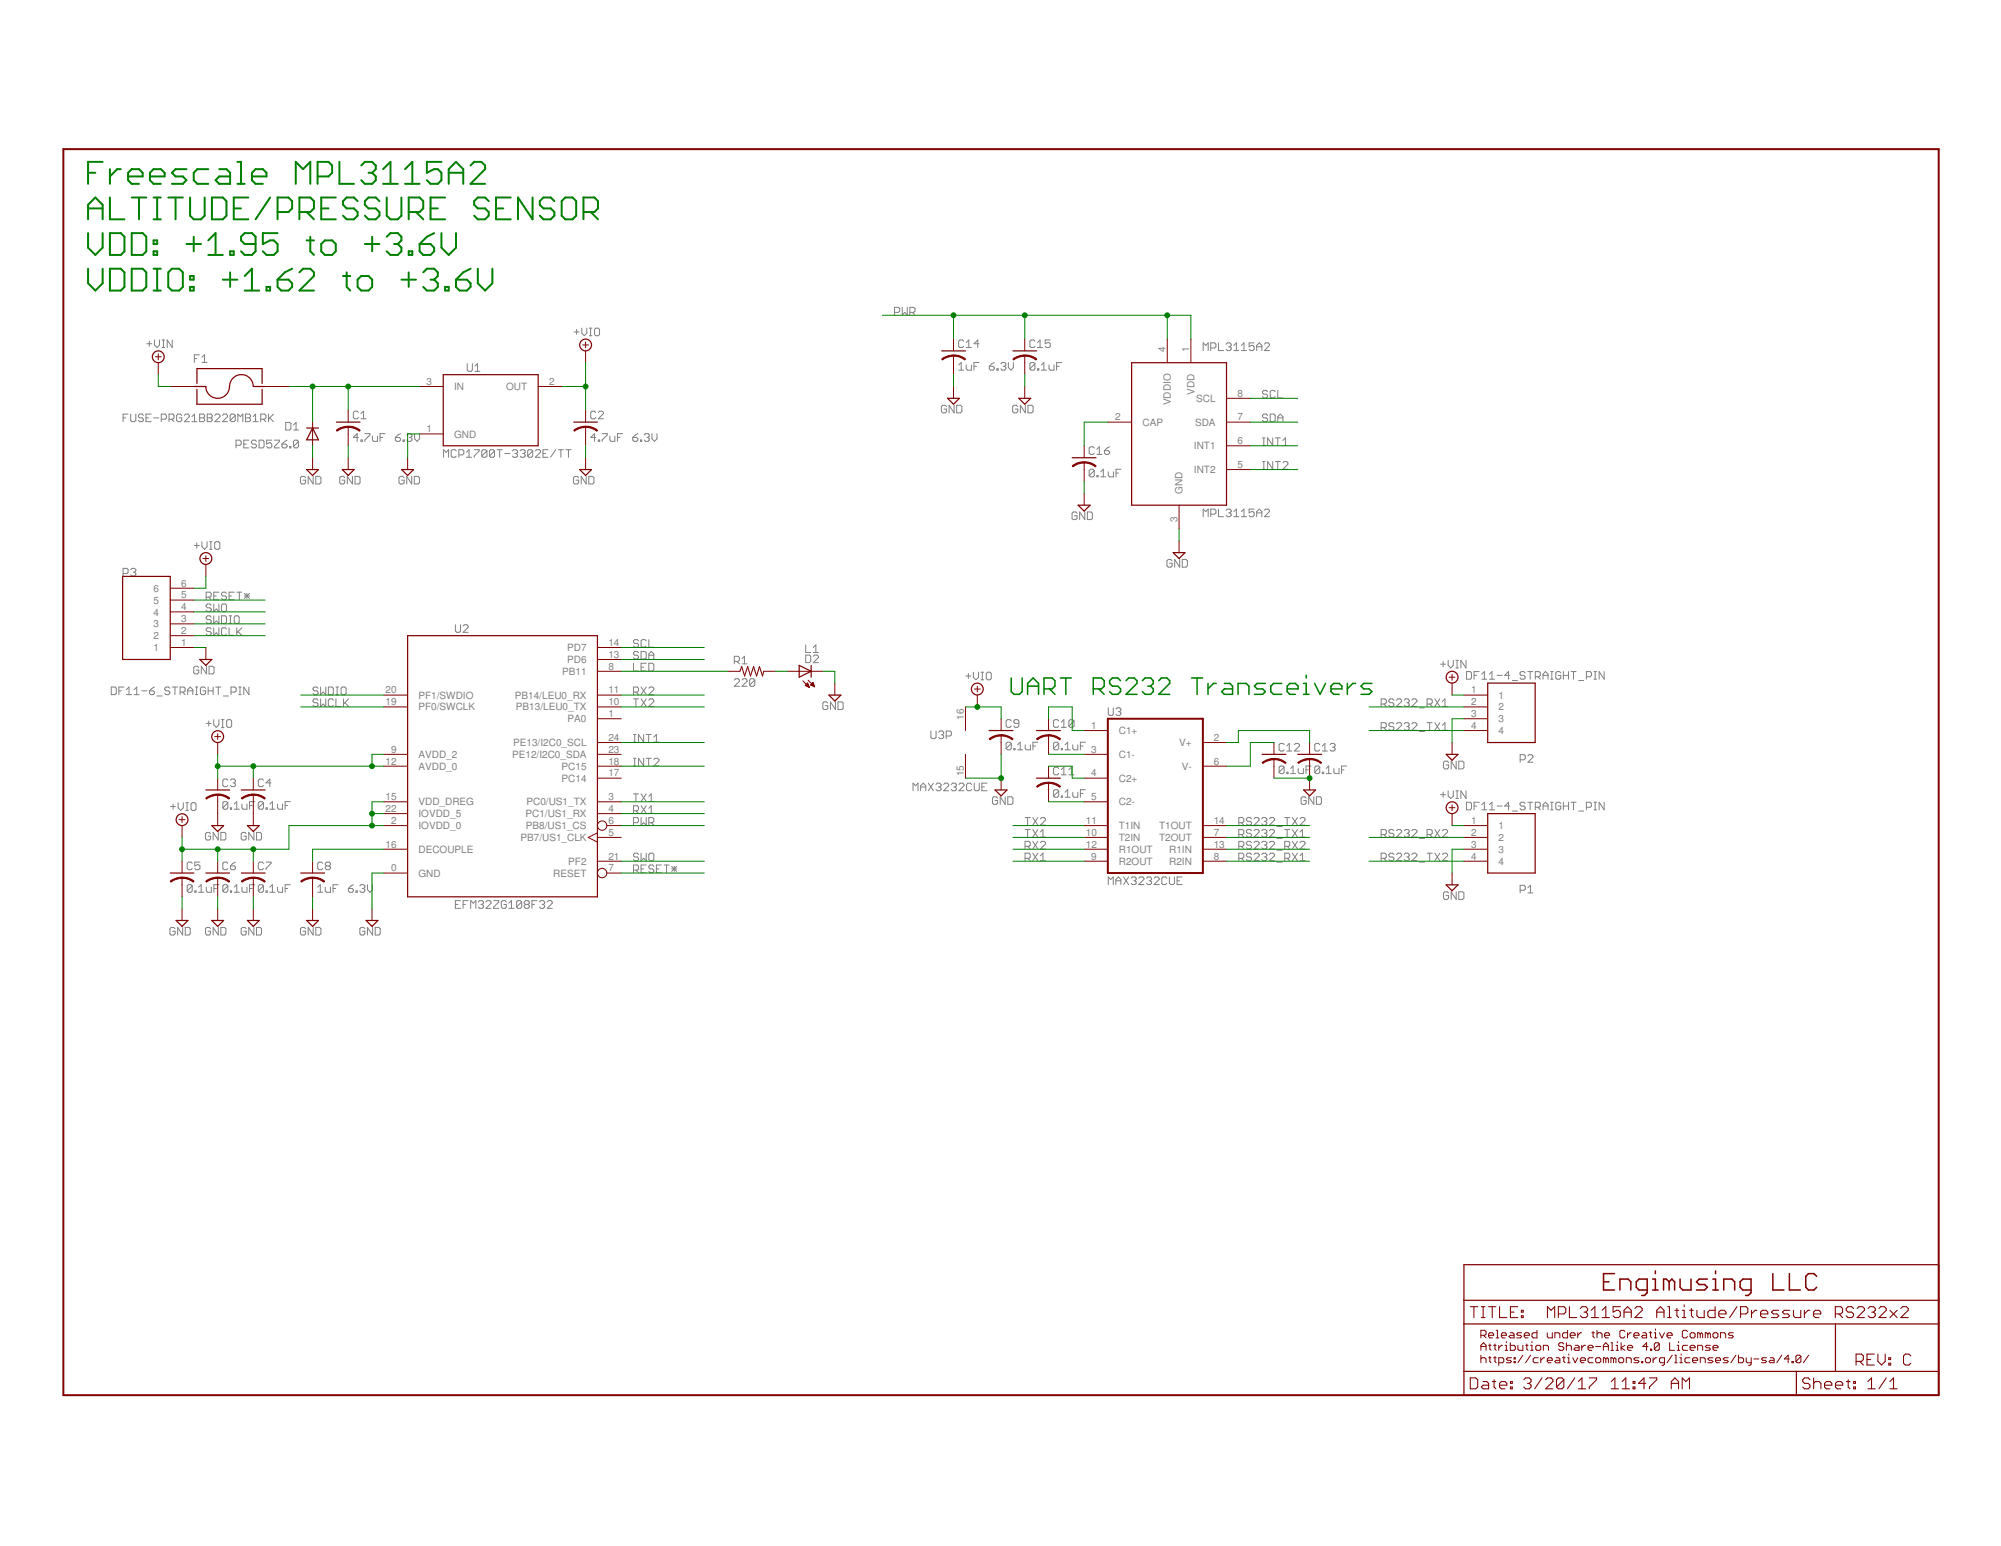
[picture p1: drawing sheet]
<svg xmlns="http://www.w3.org/2000/svg" width="279mm" height="216mm" viewBox="0 0 279 216" stroke-linecap="round" stroke-linejoin="round" font-family="sans-serif">
<defs><g id="words">
<g font-size="1.4" fill="#808080">
<text x="59.6" y="53.7">3</text>
<text x="76.7" y="53.7">2</text>
<text x="162.7" y="49.1" transform="rotate(-90 162.7 49.1)">4</text>
<text x="166.1" y="49.1" transform="rotate(-90 166.1 49.1)">1</text>
<text x="63.4" y="54.5">IN</text>
<text x="70.7" y="54.5">OUT</text>
<text x="155.7" y="58.7">2</text>
<text x="159.5" y="59.4">CAP</text>
<text x="163.5" y="56.6" transform="rotate(-90 163.5 56.6)">VDDIO</text>
<text x="166.8" y="55.1" transform="rotate(-90 166.8 55.1)">VDD</text>
<text x="166.9" y="59.4">SDA</text>
<text x="167" y="56.1">SCL</text>
<text x="172.8" y="55.4">8</text>
<text x="172.8" y="58.7">7</text>
<text x="59.6" y="60.4">1</text>
<text x="63.4" y="61.1">GND</text>
<text x="166.7" y="62.8">INT1</text>
<text x="172.8" y="62">6</text>
<text x="172.8" y="65.3">5</text>
<text x="165.1" y="69" transform="rotate(-90 165.1 69)">GND</text>
<text x="166.7" y="66.1">INT2</text>
<text x="164.4" y="72.9" transform="rotate(-90 164.4 72.9)">3</text>
<text x="21.5" y="82.6">6</text>
<text x="25.3" y="83.6">5</text>
<text x="25.3" y="81.9">6</text>
<text x="21.5" y="89.3">2</text>
<text x="21.5" y="87.6">3</text>
<text x="21.5" y="86">4</text>
<text x="21.5" y="84.3">5</text>
<text x="25.3" y="88.5">2</text>
<text x="25.3" y="86.9">3</text>
<text x="25.3" y="85.2">4</text>
<text x="21.5" y="90.9">1</text>
<text x="25.3" y="90.2">1</text>
<text x="78.5" y="94.2">PB11</text>
<text x="79.2" y="92.6">PD6</text>
<text x="79.2" y="90.9">PD7</text>
<text x="85" y="93.5">8</text>
<text x="85" y="91.9">13</text>
<text x="85" y="90.2">14</text>
<text x="53.8" y="98.5">19</text>
<text x="53.8" y="96.8">20</text>
<text x="58.4" y="99.2">PF0/SWCLK</text>
<text x="58.4" y="97.6">PF1/SWDIO</text>
<text x="71.9" y="97.6">PB14/LEU0_RX</text>
<text x="72" y="99.2">PB13/LEU0_TX</text>
<text x="79.3" y="100.9">PA0</text>
<text x="85" y="100.1">1</text>
<text x="85" y="98.5">10</text>
<text x="85" y="96.8">11</text>
<text x="134.6" y="100.5" transform="rotate(-90 134.6 100.5)">16</text>
<text x="152.4" y="101.8">1</text>
<text x="205.4" y="96.8">1</text>
<text x="205.4" y="98.5">2</text>
<text x="205.4" y="100.1">3</text>
<text x="205.4" y="101.8">4</text>
<text x="209.2" y="97.6">1</text>
<text x="209.2" y="99.2">2</text>
<text x="209.2" y="100.9">3</text>
<text x="53.8" y="106.8">12</text>
<text x="54.6" y="105.1">9</text>
<text x="58.4" y="107.5">AVDD_0</text>
<text x="58.4" y="105.8">AVDD_2</text>
<text x="71.5" y="105.8">PE12/I2C0_SDA</text>
<text x="71.7" y="104.2">PE13/I2C0_SCL</text>
<text x="78.4" y="107.5">PC15</text>
<text x="85" y="106.8">18</text>
<text x="85" y="105.1">23</text>
<text x="85" y="103.5">24</text>
<text x="152.4" y="105.1">3</text>
<text x="156.2" y="102.5">C1+</text>
<text x="156.2" y="105.8">C1-</text>
<text x="164.7" y="104.2">V+</text>
<text x="165" y="107.5">V-</text>
<text x="169.5" y="103.5">2</text>
<text x="169.5" y="106.8">6</text>
<text x="209.2" y="102.5">4</text>
<text x="53.8" y="113.4">22</text>
<text x="53.8" y="111.7">15</text>
<text x="58.4" y="112.5">VDD_DREG</text>
<text x="73.5" y="112.5">PC0/US1_TX</text>
<text x="78.4" y="109.2">PC14</text>
<text x="85" y="111.7">3</text>
<text x="85" y="113.4">4</text>
<text x="85" y="108.4">17</text>
<text x="134.6" y="108.4" transform="rotate(-90 134.6 108.4)">15</text>
<text x="152.4" y="108.4">4</text>
<text x="152.4" y="111.7">5</text>
<text x="156.2" y="109.2">C2+</text>
<text x="156.2" y="112.5">C2-</text>
<text x="53.8" y="118.4">16</text>
<text x="54.6" y="115.1">2</text>
<text x="58.4" y="119.1">DECOUPLE</text>
<text x="58.4" y="115.8">IOVDD_0</text>
<text x="58.4" y="114.1">IOVDD_5</text>
<text x="72.7" y="117.4">PB7/US1_CLK</text>
<text x="73.4" y="114.1">PC1/US1_RX</text>
<text x="73.4" y="115.8">PB8/US1_CS</text>
<text x="85" y="116.7">5</text>
<text x="85" y="115.1">6</text>
<text x="151.6" y="118.4">12</text>
<text x="151.6" y="115.1">11</text>
<text x="151.6" y="116.7">10</text>
<text x="156.2" y="119.1">R1OUT</text>
<text x="156.2" y="115.8">T1IN</text>
<text x="156.2" y="117.4">T2IN</text>
<text x="161.9" y="115.8">T1OUT</text>
<text x="161.9" y="117.4">T2OUT</text>
<text x="163.2" y="119.1">R1IN</text>
<text x="169.5" y="118.4">13</text>
<text x="169.5" y="115.1">14</text>
<text x="169.5" y="116.7">7</text>
<text x="205.4" y="115.1">1</text>
<text x="205.4" y="116.7">2</text>
<text x="205.4" y="118.4">3</text>
<text x="209.2" y="115.8">1</text>
<text x="209.2" y="117.4">2</text>
<text x="209.2" y="119.1">3</text>
<text x="54.6" y="121.7">0</text>
<text x="58.4" y="122.4">GND</text>
<text x="77.2" y="122.4">RESET</text>
<text x="79.3" y="120.8">PF2</text>
<text x="85" y="120">21</text>
<text x="85" y="121.7">7</text>
<text x="152.4" y="120">9</text>
<text x="156.2" y="120.8">R2OUT</text>
<text x="163.2" y="120.8">R2IN</text>
<text x="169.5" y="120">8</text>
<text x="205.4" y="120">4</text>
<text x="209.2" y="120.8">4</text>
</g>
</g></defs>
<g fill="none" stroke="#808080" stroke-width=".14">
<path d="M17.2 58.4h.3M17.9 57.8h-.7v1.1M18.2 57.8v.9l.2 .2h.4l.2-.2v-.9M20 58l-.1-.2h-.4l-.2 .2v.2l.2 .2h.4l.1 .1v.2l-.1 .2h-.4l-.2-.2M20.4 58.4h.3M20.5 48h.7M20.8 47.6v.8M21.1 57.8h-.7v1.1h.7M21.5 58.4h.7M21.6 47.5v.7l.3 .3 .4-.3v-.7M22.5 58.5h.6l.1-.1v-.4l-.1-.2h-.6v1.1M22.6 48.5h.4"/>
<path d="M22.6 47.5h.4M22.8 47.5v1M23.6 58.5h.5l.2-.1v-.4l-.2-.2h-.5v1.1M23.9 58.5l.4 .4M24 47.5v1l-.7-1v1M25.4 58l-.2-.2h-.4l-.1 .2v.7l.1 .2h.4l.2-.2v-.3h-.4M25.7 58l.2-.2h.4l.1 .2v.2l-.7 .7h.7M26.8 58.9h.7M26.8 58.2l.4-.4v1.1M27.1 50.1h.4M27.8 49.6h-.7v1M27.9 57.8h.5l.2 .2v.2l-.2 .2 .2 .1v.2l-.2 .2h-.5z"/>
<path d="M27.9 58.4h.5M28.2 50.6h.7M28.2 49.9l.4-.3v1M28.9 57.8h.6l.1 .2v.2l-.1 .2 .1 .1v.2l-.1 .2h-.6zM28.9 58.4h.6M30 58l.2-.2h.3l.2 .2v.2l-.7 .7h.7M31.1 58l.1-.2h.4l.2 .2v.2l-.7 .7h.7M32.9 58l-.2-.2h-.4l-.2 .2v.7M32.9 58v.7l-.2 .2h-.4l-.2-.2M32.9 58l-.8 .7M33.2 58.9v-1.1l.4 .4 .3-.4v1.1M34.3 57.8h.5l.2 .2v.2l-.2 .2 .2 .1v.2l-.2 .2h-.5z"/>
<path d="M34.3 58.4h.5M35.3 58.9h.7M35.3 58.2l.4-.4v1.1M36.4 58.5h.5l.2-.1v-.4l-.2-.2h-.5v1.1M36.8 58.5l.3 .4M37.5 57.8v1.1M37.7 58.4l.5 .5M38.2 57.8l-.7 .7M39.9 59h.5l.2 .2v.7l-.2 .1h-.5zM41 59.4l.3-.4v1M50 57.6l-.1-.2h-.4l-.2 .2v.7l.2 .2h.4l.1-.2M50.4 58.5h.7"/>
<path d="M50.4 57.8l.4-.4v1.1M65.2 50.8v.9l.2 .2h.4l.2-.2v-.9M66.3 51.9h.7M66.3 51.1l.4-.3v1.1M80.2 46.4h.7M80.5 46v.7M81.2 45.8v.7l.4 .4 .3-.4v-.7M82.3 46.9h.4M82.3 45.8h.4M82.5 45.8v1.1M83.2 45.8h.3l.2 .2v.7l-.2 .2h-.3l-.2-.2v-.7zM83.2 57.6l-.2-.2h-.3l-.2 .2v.7l.2 .2h.3l.2-.2"/>
<path d="M83.5 57.6l.2-.2h.4l.2 .2v.2l-.8 .7h.8M124.9 43.6h.5l.2-.1v-.4l-.2-.2h-.5v1.1M126 42.9v1.1l.3-.4 .4 .4v-1.1M127 43.6h.6l.2-.1v-.4l-.2-.2h-.6v1.1M127.4 43.6l.4 .4M132.2 56.8l-.2-.2h-.4l-.2 .2v.7l.2 .2h.4l.2-.2v-.4h-.4M133.2 56.6v1.1l-.7-1.1v1.1M133.6 56.6h.5l.2 .2v.7l-.2 .2h-.5zM133.9 51.7h.7M133.9 51l.3-.4v1.1M134.6 47.6l-.2-.1h-.4l-.1 .1v.8l.1 .1h.4l.2-.1M134.9 51v.5l.2 .2h.5v-.7"/>
<path d="M134.9 48.5h.7M134.9 47.8l.4-.3v1M136 51.2h.4M136.7 50.6h-.7v1.1M136.7 48h-.7l.5-.5v1M138.1 51.2h.6l.1 .1v.2l-.1 .2h-.4l-.2-.2zM138.8 50.6l-.7 .6M139.2 51.5h.2v.2h-.2zM139.7 50.8l.2-.2h.4l.1 .2v.2l-.1 .2M140.1 51.2h.2M140.3 51.2l.1 .1v.2l-.1 .2h-.4l-.2-.2M140.8 50.6v.7l.4 .4 .3-.4v-.7"/>
<path d="M142.1 56.8l-.2-.2h-.3l-.2 .2v.7l.2 .2h.3l.2-.2v-.4h-.3M143.2 56.6v1.1l-.7-1.1v1.1M143.5 56.6h.6l.2 .2v.7l-.2 .2h-.6zM144.5 47.6l-.2-.1h-.3l-.2 .1v.8l.2 .1h.3l.2-.1M144.5 50.8l-.2-.2h-.3l-.2 .2v.7M144.5 50.8v.7l-.2 .2h-.3l-.2-.2M144.5 50.8l-.7 .7M144.9 51.5h.2v.2h-.2zM144.9 48.5h.7M144.9 47.8l.3-.3v1M145.4 51.7h.7M145.4 51l.4-.4v1.1"/>
<path d="M146.5 51v.5l.1 .2h.6v-.7M146.6 47.5h-.7v.5l.4-.2h.2l.1 .2v.4l-.1 .1h-.4l-.2-.1M147.5 51.2h.4M148.3 50.6h-.8v1.1M168 49v-1.1l.4 .3 .3-.3v1.1M169.1 48.6h.5l.2-.2v-.3l-.2-.2h-.5v1.1M170.1 47.9v1.1h.7M171.2 48.1l.2-.2h.3l.2 .2v.1l-.2 .2M171.6 48.4h.1M171.7 48.4l.2 .2v.2l-.2 .2h-.3l-.2-.2M172.3 48.2l.3-.3v1.1M172.3 49h.7"/>
<path d="M173.3 48.2l.4-.3v1.1M173.3 49h.8M175.1 47.9h-.7v.5l.4-.2h.1l.2 .2v.4l-.2 .2h-.3l-.2-.2M175.5 49v-.8l.3-.3 .4 .3v.8M175.5 48.4h.7M176.6 48.1l.1-.2h.4l.1 .2v.1l-.6 .8h.6M177 58l-.2-.2h-.3l-.2 .2v.2l.2 .2h.3l.2 .1v.2l-.2 .2h-.3l-.2-.2M177 54.7l-.2-.2h-.3l-.2 .2v.2l.2 .2h.3l.2 .1v.2l-.2 .2h-.3l-.2-.2M177.4 57.8h.5l.2 .2v.7l-.2 .2h-.5zM178.1 54.7l-.2-.2h-.4l-.1 .2v.7l.1 .2h.4l.2-.2M178.4 58.4h.7M178.4 54.5v1.1h.7"/>
<path d="M178.4 58.9v-.7l.4-.4 .3 .4v.7M18.2 79.5l.2-.1h.4l.2 .1v.2l-.2 .2M18.6 79.9h.2M18.8 79.9l.2 .2v.2l-.2 .1h-.4l-.2-.1M27.1 76.2h.7M27.5 75.8v.7M28.2 75.6v.7l.4 .4 .3-.4v-.7M29.3 76.7h.3M29.3 75.6h.3M29.4 75.6v1.1M30 75.8l.2-.2h.3l.2 .2v.7l-.2 .2h-.3l-.2-.2zM33 62.2h.5l.2-.2v-.3l-.2-.2h-.5v1"/>
<path d="M34 62h.4M34.7 61.5h-.7v1h.7M35.8 61.7l-.2-.2h-.3l-.2 .2v.1l.2 .2h.3l.2 .2v.2l-.2 .1h-.3l-.2-.1M36.2 61.5h.5l.2 .2v.7l-.2 .1h-.5zM38 61.5h-.8v.5l.4-.2h.2l.2 .2v.4l-.2 .1h-.4l-.2-.1M38.3 61.5h.7v.2l-.7 .7v.1h.7M39.4 62h.5l.2 .2v.2l-.2 .1h-.4l-.1-.1zM40.1 61.5l-.7 .5M40.4 62.4h.2v.1h-.2zM41 60h.7M41.7 61.7l-.2-.2h-.4l-.1 .2v.7M41.7 61.7v.7l-.2 .1h-.4l-.1-.1"/>
<path d="M41.7 61.7l-.7 .7M42.7 66.7l-.2-.2h-.4l-.1 .2v.7l.1 .2h.4l.2-.2v-.3h-.4M43.7 66.5v1.1l-.7-1.1v1.1M44.1 66.5h.5l.2 .2v.7l-.2 .2h-.5zM48.1 66.7l-.1-.2h-.4l-.2 .2v.7l.2 .2h.4l.1-.2v-.3h-.3M49.2 66.5v1.1l-.7-1.1v1.1M49.6 66.5h.5l.2 .2v.7l-.2 .2h-.5zM50 61.1h-.7l.6-.5v1M50.4 61.4h.2v.2h-.2zM50.9 60.6h.7v.1l-.7 .7v.2M52 60.9v.5l.2 .2h.5v-.7M53.1 61.1h.3"/>
<path d="M53.8 60.6h-.7v1M55.2 61.1h.5l.2 .2v.1l-.2 .2h-.3l-.2-.2zM55.9 60.6l-.7 .5M56.3 61.4h.2v.2h-.2zM56.4 66.7l-.2-.2h-.3l-.2 .2v.7l.2 .2h.3l.2-.2v-.3h-.3M56.8 60.7l.2-.1h.3l.2 .1v.2l-.2 .2M57.2 61.1h.1M57.3 61.1l.2 .2v.1l-.2 .2h-.3l-.2-.2M57.5 66.5v1.1l-.7-1.1v1.1M57.8 66.5h.6l.2 .2v.7l-.2 .2h-.6zM57.9 60.6v.7l.3 .3 .4-.3v-.7M61.9 63.9v-1.1l.4 .4 .3-.4v1.1"/>
<path d="M63.7 63l-.2-.2h-.3l-.2 .2v.7l.2 .2h.3l.2-.2M64.1 63.5h.5l.2-.2v-.3l-.2-.2h-.5v1.1M65.1 63.9h.7M65.1 63.2l.4-.4v1.1M66.2 62.8h.7v.2l-.7 .7v.2M68 63l-.2-.2h-.3l-.2 .2v.7M68 63v.7l-.2 .2h-.3l-.2-.2M68 63l-.7 .7M69 63l-.1-.2h-.4l-.2 .2v.7M69 63v.7l-.1 .2h-.4l-.2-.2M69 63l-.7 .7M69.4 62.8h.7"/>
<path d="M69.8 62.8v1.1M70.5 63.3h.7M71.5 63l.2-.2h.4l.2 .2v.2l-.2 .1M71.9 63.3h.2M72.1 63.3l.2 .2v.2l-.2 .2h-.4l-.2-.2M72.6 63l.2-.2h.4l.1 .2v.2l-.1 .1M73 63.3h.2M73.2 63.3l.1 .2v.2l-.1 .2h-.4l-.2-.2M74.4 63l-.2-.2h-.3l-.2 .2v.7M74.4 63v.7l-.2 .2h-.3l-.2-.2M74.4 63l-.7 .7M74.7 63l.2-.2h.4l.2 .2v.2l-.8 .7h.8"/>
<path d="M75.8 63.3h.4M76.5 62.8h-.7v1.1h.7M77.6 62.8l-.7 1.1M78 62.8h.7M78.3 62.8v1.1M79 62.8h.7M79.4 62.8v1.1M80.8 66.7l-.2-.2h-.3l-.2 .2v.7l.2 .2h.3l.2-.2v-.3h-.4M81.9 66.5v1.1l-.7-1.1v1.1M82.2 66.5h.5l.2 .2v.7l-.2 .2h-.5zM83.2 61.1h-.7l.5-.5v1M83.5 61.4h.2v.2h-.2z"/>
<path d="M84.1 60.6h.7v.1l-.7 .7v.2M85.2 60.9v.5l.1 .2h.6v-.7M86.2 61.1h.4M86.9 60.6h-.7v1M88.3 61.1h.6l.2 .2v.1l-.2 .2h-.4l-.2-.2zM89.1 60.6l-.8 .5M89.4 61.4h.2v.2h-.2zM90 60.7l.1-.1h.4l.2 .1v.2l-.2 .2M90.3 61.1h.2M90.5 61.1l.2 .2v.1l-.2 .2h-.4l-.1-.2M91 60.6v.7l.4 .3 .3-.3v-.7M150.4 71.7l-.2-.2h-.3l-.2 .2v.7l.2 .2h.3l.2-.2v-.4h-.4"/>
<path d="M151.5 71.5v1.1l-.8-1.1v1.1M151.8 71.5h.6l.1 .2v.7l-.1 .2h-.6zM152.8 62.6l-.2-.2h-.3l-.2 .2v.7l.2 .2h.3l.2-.2M152.8 65.7l-.2-.2h-.3l-.2 .2v.7M152.8 65.7v.7l-.2 .2h-.3l-.2-.2M152.8 65.7l-.7 .7M153.2 66.4h.1v.2h-.1zM153.2 63.5h.7M153.2 62.7l.3-.3v1.1M153.7 66.6h.7M153.7 65.9l.4-.4v1.1M154.2 62.9h.5l.2 .2v.2l-.2 .2h-.3l-.2-.2z"/>
<path d="M154.7 65.9v.5l.2 .2h.6v-.7M154.9 62.4l-.3 .2-.4 .3M155.8 66.1h.4M156.5 65.5h-.7v1.1M163.7 78.3l-.2-.2h-.4l-.2 .2v.7l.2 .2h.4l.2-.2v-.3h-.4M164.7 78.1v1.1l-.7-1.1v1.1M165.1 78.1h.5l.2 .2v.7l-.2 .2h-.5zM168 72.2v-1.1l.4 .3 .3-.3v1.1M169.1 71.8h.5l.2-.2v-.3l-.2-.2h-.5v1.1M170.1 71.1v1.1h.7M171.2 71.3l.2-.2h.3l.2 .2v.1l-.2 .2M171.6 71.6h.1"/>
<path d="M171.7 71.6l.2 .2v.2l-.2 .2h-.3l-.2-.2M172.3 72.2h.7M172.3 71.4l.3-.3v1.1M173.3 72.2h.8M173.3 71.4l.4-.3v1.1M175.1 71.1h-.7v.5l.4-.2h.1l.2 .2v.4l-.2 .2h-.3l-.2-.2M175.5 71.6h.7M175.5 72.2v-.8l.3-.3 .4 .3v.8M176.3 65.5h.3M176.3 64.5h.3M176.3 62.2h.3M176.3 61.2h.3"/>
<path d="M176.5 61.2v1M176.5 64.5v1M176.6 71.3l.1-.2h.4l.1 .2v.1l-.6 .8h.6M177.7 61.2v1l-.7-1v1M177.7 64.5v1l-.7-1v1M178.1 64.5h.7M178.1 61.2h.7M178.4 61.2v1M178.4 64.5v1M179.1 64.6l.2-.1h.4l.1 .1v.2l-.7 .7h.7M179.1 62.2h.7M179.1 61.5l.4-.3v1"/>
<path d="M15.5 95.9h.6l.1 .2v.7l-.1 .2h-.6zM16.6 96.5h.4M17.2 80.1h.5l.2-.2v-.4l-.2-.1h-.5v1M17.3 95.9h-.7v1.1M17.7 97h.7M17.7 96.3l.3-.4v1.1M18.7 97h.7M18.7 96.3l.4-.4v1.1M19.8 96.5h.7M20.9 96.5h.5l.2 .1v.2l-.2 .2h-.4l-.1-.2zM21.6 95.9l-.7 .6M21.9 97.2h.7"/>
<path d="M23.7 96.1l-.2-.2h-.3l-.2 .2v.2l.2 .2h.3l.2 .1v.2l-.2 .2h-.3l-.2-.2M24.1 95.9h.7M24.4 95.9v1.1M25.1 96.6h.6l.1-.1v-.4l-.1-.2h-.6v1.1M25.5 96.6l.3 .4M26.2 96.5h.7M26.2 97v-.7l.4-.4 .3 .4v.7M27.3 97h.3M27.3 95.9h.3M27.5 95.9v1.1M27.7 93.2l-.1-.2h-.4l-.1 .2v.7l.1 .2h.4l.1-.2v-.3h-.3M28.7 96.1l-.2-.2h-.3l-.2 .2v.7l.2 .2h.3l.2-.2v-.3h-.4"/>
<path d="M28.8 83.4h.5l.2-.2v-.3l-.2-.2h-.5v1.1M28.8 93v1.1l-.7-1.1v1.1M29.1 96.5h.7M29.1 95.9v1.1M29.1 83.4l.4 .4M29.2 93h.5l.2 .2v.7l-.2 .2h-.5zM29.5 84.5l-.2-.2h-.3l-.2 .2v.2l.2 .2h.3l.2 .1v.2l-.2 .2h-.3l-.2-.2M29.5 86.2l-.2-.2h-.3l-.2 .2v.2l.2 .1h.3l.2 .2v.2l-.2 .2h-.3l-.2-.2M29.5 87.8l-.2-.1h-.3l-.2 .1v.2l.2 .2h.3l.2 .2v.1l-.2 .2h-.3l-.2-.2M29.8 95.9v1.1M29.8 84.3v1.1l.4-.4 .4 .4v-1.1M29.8 86v1.1l.4-.4 .4 .4v-1.1"/>
<path d="M29.8 87.7v1l.4-.3 .4 .3v-1M29.8 83.2h.4M30.1 95.9h.7M30.5 95.9v1.1M30.6 82.7h-.8v1.1h.8M30.9 86h.6l.1 .2v.7l-.1 .2h-.6zM31.1 84.3h.4l.1 .2v.7l-.1 .2h-.4l-.2-.2v-.7zM31.2 97.2h.7M31.6 82.9l-.1-.2h-.4l-.2 .2v.1l.2 .2h.4l.1 .2v.2l-.1 .2h-.4l-.2-.2M31.6 87.8l-.1-.1h-.4l-.2 .1v.7l.2 .2h.4l.1-.2M32 83.2h.3M32 87.7v1h.7"/>
<path d="M32 86h.3M32 87.1h.3M32.2 86v1.1M32.3 96.6h.5l.2-.1v-.4l-.2-.2h-.5v1.1M32.7 82.7h-.7v1.1h.7M32.9 86h.3l.2 .2v.7l-.2 .2h-.3l-.2-.2v-.7zM33.1 87.7v1M33.1 82.7h.7M33.2 88.2l.6 .5M33.3 97h.4M33.3 95.9h.4M33.4 82.7v1.1"/>
<path d="M33.5 95.9v1.1M33.8 87.7l-.7 .7M34.1 83.2h.7M34.1 82.9l.7 .7M34.5 82.9v.7M34.8 95.9v1.1l-.8-1.1v1.1M34.8 82.9l-.7 .7M44.4 96.1l-.2-.2h-.3l-.2 .2v.2l.2 .2h.3l.2 .1v.2l-.2 .2h-.3l-.2-.2M44.4 97.8l-.2-.2h-.3l-.2 .2v.2l.2 .1h.3l.2 .2v.2l-.2 .2h-.3l-.2-.2M44.8 95.9v1.1l.3-.4 .4 .4v-1.1M44.8 97.6v1.1l.3-.4 .4 .4v-1.1M45.8 95.9h.6l.1 .2v.7l-.1 .2h-.6z"/>
<path d="M46.5 97.8l-.1-.2h-.4l-.2 .2v.7l.2 .2h.4l.1-.2M46.9 97h.4M46.9 95.9h.4M46.9 97.6v1.1h.7M47.1 95.9v1.1M47.6 96.1l.2-.2h.4l.1 .2v.7l-.1 .2h-.4l-.2-.2zM48 97.6v1.1M48.2 98.1l.5 .6M48.7 97.6l-.7 .7M63.6 87.2v.9l.2 .2h.3l.2-.2v-.9M64.7 87.4l.1-.2h.4l.2 .2v.2l-.7 .7h.7M88.5 96.6h.5l.2-.1v-.4l-.2-.2h-.5v1.1"/>
<path d="M88.5 92.6v1.1h.7M88.5 97.6h.7M88.8 96.6l.4 .4M88.8 97.6v1.1M89.2 91.2l-.2-.2h-.4l-.1 .2v.1l.1 .2h.4l.2 .2v.2l-.2 .1h-.4l-.1-.1M89.2 89.5l-.2-.2h-.4l-.1 .2v.2l.1 .2h.4l.2 .1v.2l-.2 .2h-.4l-.1-.2M89.5 91h.5l.2 .2v.7l-.2 .1h-.5zM89.5 95.9l.7 1.1M89.5 97.6l.7 1.1M89.5 93.2h.4M90.2 89.5l-.2-.2h-.3l-.2 .2v.7l.2 .2h.3l.2-.2M90.2 92.6h-.7v1.1h.7"/>
<path d="M90.2 95.9l-.7 1.1M90.2 97.6l-.7 1.1M90.6 96.1l.2-.2h.3l.2 .2v.2l-.7 .7h.7M90.6 91.5h.7M90.6 89.3v1.1h.7M90.6 92v-.7l.3-.3 .4 .3v.7M90.6 92.6h.5l.2 .2v.7l-.2 .2h-.5zM90.6 97.8l.2-.2h.3l.2 .2v.2l-.7 .7h.7M102.5 95l.2-.2h.4l.2 .2v.1l-.8 .7h.8M102.5 92.4h.6l.2-.2v-.4l-.2-.1h-.6v1M102.9 92.4l.4 .3M103.6 95l.2-.2h.3l.2 .2v.1l-.7 .7h.7"/>
<path d="M103.6 92l.3-.3v1M103.6 92.7h.7M105.4 95v.7l-.2 .1h-.4l-.1-.1M105.4 95l-.2-.2h-.4l-.1 .2v.7M105.4 95l-.7 .7M112.5 90.1v1h.7M112.5 91.5h.5l.2 .2v.7l-.2 .1h-.5zM113.6 91.1h.7M113.6 90.4l.3-.3v1M113.6 91.7l.1-.2h.4l.2 .2v.1l-.7 .7h.7M115.6 98.2l-.2-.2h-.3l-.2 .2v.7l.2 .2h.3l.2-.2v-.3h-.4M116.6 98v1.1l-.6-1.1v1.1"/>
<path d="M117 98h.6l.1 .2v.7l-.1 .2h-.6zM134.9 94.4h.7M135.2 94.1v.7M135.9 93.9v.7l.4 .3 .3-.3v-.7M137 94.9h.4M137 93.9h.4M137.2 93.9v1M137.9 93.9h.3l.2 .2v.7l-.2 .1h-.3l-.2-.1v-.7zM154.7 98.8v.9l.2 .2h.4l.1-.2v-.9M155.8 99l.2-.2h.3l.2 .2v.2l-.2 .2M156.2 99.4h.1M156.3 99.4l.2 .1v.2l-.2 .2h-.3l-.2-.2"/>
<path d="M192.8 98.3h.6l.2-.2v-.3l-.2-.2h-.6v1.1M193.2 98.3l.4 .4M194.6 97.8l-.1-.2h-.4l-.2 .2v.2l.2 .1h.4l.1 .2v.2l-.1 .2h-.4l-.2-.2M195 97.8l.2-.2h.3l.2 .2v.2l-.7 .7h.7M196.1 97.8l.1-.2h.4l.2 .2v.2l-.2 .1M196.4 98.1h.2M196.6 98.1l.2 .2v.2l-.2 .2h-.4l-.1-.2M197.1 97.8l.2-.2h.4l.1 .2v.2l-.7 .7h.7M198.2 98.8h.7M199.3 98.3h.5l.2-.2v-.3l-.2-.2h-.5v1.1M199.6 98.3l.4 .4M200.3 97.6l.7 1.1"/>
<path d="M201 97.6l-.7 1.1M201.1 92.8h.7M201.4 98.7h.7M201.4 98l.4-.4v1.1M201.5 92.4v.7M202.2 92.2v.7l.4 .4 .3-.4v-.7M203.3 93.3h.3M203.3 92.2h.3M203.5 92.2v1.1M204.7 92.2v1.1l-.7-1.1v1.1M204.8 93.8h.5l.2 .2v.7l-.2 .1h-.5zM205.8 94.3h.4"/>
<path d="M206.5 93.8h-.7v1M206.9 94.8h.7M206.9 94.1l.4-.3v1M208 94.8h.7M208 94.1l.3-.3v1M209 94.3h.7M210.8 94.3h-.7l.5-.5v1M211.2 95h.7M213 94l-.2-.2h-.4l-.2 .2v.1l.2 .2h.4l.2 .2v.2l-.2 .1h-.4l-.2-.1M213.3 93.8h.7M213.7 93.8v1M214.4 94.5h.5l.2-.2v-.3l-.2-.2h-.5v1"/>
<path d="M214.7 94.5l.4 .3M215.5 94.3h.7M215.5 94.8v-.7l.3-.3 .4 .3v.7M216.5 94.8h.4M216.5 93.8h.4M216.7 93.8v1M217.9 94l-.1-.2h-.4l-.2 .2v.7l.2 .1h.4l.1-.1v-.4h-.3M218.3 94.3h.7M218.3 93.8v1M219 93.8v1M219.4 93.8h.7M219.7 93.8v1"/>
<path d="M220.4 95h.7M221.5 94.5h.5l.2-.2v-.3l-.2-.2h-.5v1M222.6 94.8h.3M222.6 93.8h.3M222.7 93.8v1M224 93.8v1l-.7-1v1M23.8 112.6h.7M24.2 112.3v.7M24.9 112.1v.7l.3 .4 .4-.4v-.7M26 113.2h.3M26 112.1h.3M26.1 112.1v1.1"/>
<path d="M26.8 112.1h.4l.2 .2v.7l-.2 .2h-.4l-.1-.2v-.7zM28.8 101h.7M29.1 100.7v.7M29.4 116.4l-.2-.2h-.3l-.2 .2v.7l.2 .2h.3l.2-.2v-.3h-.3M29.8 100.5v.7l.4 .4 .4-.4v-.7M30.5 116.2v1.1l-.7-1.1v1.1M30.8 116.2h.6l.1 .2v.7l-.1 .2h-.6zM30.9 101.6h.4M30.9 100.5h.4M31.1 100.5v1.1M31.8 109l-.2-.2h-.3l-.2 .2v.7l.2 .2h.3l.2-.2M31.8 112.1l-.2-.1h-.3l-.2 .1v.7"/>
<path d="M31.8 112.1v.7l-.2 .2h-.3l-.2-.2M31.8 100.5h.4l.1 .2v.7l-.1 .2h-.4l-.2-.2v-.7zM31.8 112.1l-.7 .7M32.2 112.8h.1v.2h-.1zM32.2 109l.1-.2h.4l.2 .2v.2l-.2 .1M32.5 109.3h.2M32.7 112.3l.4-.3v1M32.7 113h.7M32.7 109.3l.2 .2v.2l-.2 .2h-.4l-.1-.2M33.8 112.3v.5l.2 .2h.5v-.7M34.4 116.4l-.2-.2h-.4l-.1 .2v.7l.1 .2h.4l.2-.2v-.3h-.4M34.8 112.5h.4"/>
<path d="M35.5 116.2v1.1l-.8-1.1v1.1M35.6 112h-.8v1M35.8 116.2h.5l.2 .2v.7l-.2 .2h-.5zM36.8 109l-.2-.2h-.3l-.2 .2v.7l.2 .2h.3l.2-.2M36.8 112.1l-.2-.1h-.3l-.2 .1v.7M36.8 112.1v.7l-.2 .2h-.3l-.2-.2M36.8 112.1l-.7 .7M37.1 112.8h.2v.2h-.2zM37.7 112.3l.3-.3v1M37.7 113h.7M37.8 109.3h-.7l.6-.5v1.1M38.8 112.3v.5l.1 .2h.6v-.7"/>
<path d="M39.8 112.5h.4M40.5 112h-.7v1M88.5 103.6h.3M88.5 113.2h.5l.2-.1v-.4l-.2-.2h-.5v1.1M88.5 114.9h.5l.2-.2v-.3l-.2-.2h-.5v1M88.5 110.9h.7M88.5 107h.3M88.5 105.9h.3M88.5 102.6h.3M88.6 102.6v1M88.6 105.9v1.1M88.8 113.2l.4 .4"/>
<path d="M88.8 110.9v1M89.2 119.3l-.2-.2h-.4l-.1 .2v.2l.1 .2h.4l.2 .2v.1l-.2 .2h-.4l-.1-.2M89.5 114.2v1l.4-.3 .3 .3v-1M89.5 119.1v1.1l.4-.3 .3 .3v-1.1M89.5 110.9l.7 1M89.5 112.5l.7 1.1M89.9 102.6v1l-.7-1v1M89.9 105.9v1.1l-.7-1.1v1.1M90.2 110.9l-.7 1M90.2 112.5l-.7 1.1M90.2 105.9h.7M90.2 102.6h.7"/>
<path d="M90.6 102.6v1M90.6 105.9v1.1M90.6 114.9h.5l.2-.2v-.3l-.2-.2h-.5v1M90.6 111.2l.3-.3v1M90.6 112.9l.3-.4v1.1M90.6 111.9h.7M90.6 113.6h.7M90.8 119.1h.3l.2 .2v.7l-.2 .2h-.3l-.2-.2v-.7zM90.9 114.9l.4 .3M91.3 103.6h.7M91.3 102.9l.4-.3v1M91.3 106.1l.2-.2h.3l.2 .2v.2l-.7 .7h.7"/>
<path d="M127.5 110.4v-1l.3 .3 .4-.3v1M128.5 110.4v-.7l.4-.3 .4 .3v.7M128.5 109.9h.8M129.6 109.4l.7 1M130 102.1v.9l.2 .1h.3l.2-.1v-.9M130.3 109.4l-.7 1M130.7 109.6l.2-.2h.3l.2 .2v.1l-.2 .2M131 109.9h.2M131.1 102.3l.1-.2h.4l.2 .2v.1l-.2 .2M131.2 109.9l.2 .2v.2l-.2 .1h-.3l-.2-.1M131.4 102.6h.2M131.6 102.6l.2 .2v.2l-.2 .1h-.4l-.1-.1"/>
<path d="M131.8 109.6l.1-.2h.4l.2 .2v.1l-.7 .7h.7M132.1 102.8h.6l.1-.2v-.3l-.1-.2h-.6v1M132.8 109.6l.2-.2h.3l.2 .2v.1l-.2 .2M133.2 109.9h.1M133.3 109.9l.2 .2v.2l-.2 .1h-.3l-.2-.1M133.9 109.6l.2-.2h.3l.2 .2v.1l-.7 .7h.7M135.7 109.6l-.2-.2h-.4l-.1 .2v.7l.1 .1h.4l.2-.1M136 109.4v.9l.2 .1h.4l.1-.1v-.9M137.1 109.9h.4M137.8 109.4h-.7v1h.7M139.3 111.5l-.2-.2h-.3l-.2 .2v.7l.2 .1h.3l.2-.1v-.4h-.4M140.4 111.3v1l-.7-1v1"/>
<path d="M140.7 111.3h.5l.2 .2v.7l-.2 .1h-.5zM141.2 100.7l-.2-.2h-.3l-.2 .2v.7l.2 .2h.3l.2-.2M141.2 103.8l-.2-.1h-.3l-.2 .1v.7M141.2 103.8v.7l-.2 .2h-.3l-.2-.2M141.2 103.8l-.7 .7M141.6 104.5h.1v.2h-.1zM142.1 104l.4-.3v1M142.1 104.7h.7M142.3 101h-.6l-.1-.1v-.2l.1-.2h.4l.2 .2v.7l-.2 .2h-.4l-.1-.2M143.1 118.2h.6l.1-.2v-.3l-.1-.2h-.6v1.1M143.1 119.9h.6l.1-.2v-.4l-.1-.2h-.6v1.1M143.1 115.8h.7"/>
<path d="M143.1 114.2h.7M143.2 104v.5l.1 .2h.6v-.7M143.5 118.2l.3 .4M143.5 114.2v1M143.5 115.8v1.1M143.5 119.9l.3 .3M144.2 117.5l.7 1.1M144.2 115.8l.7 1.1M144.2 119.1l.7 1.1M144.2 114.2l.7 1M144.2 104.2h.4M144.9 117.5l-.7 1.1"/>
<path d="M144.9 115.8l-.7 1.1M144.9 119.1l-.7 1.1M144.9 114.2l-.7 1M144.9 103.7h-.7v1M145.3 117.7l.2-.2h.3l.2 .2v.2l-.7 .7h.7M145.3 116.9h.7M145.3 114.4l.2-.2h.3l.2 .2v.1l-.7 .7h.7M145.3 116.2l.3-.4v1.1M145.3 119.5l.3-.4v1.1M147.8 100.7l-.2-.2h-.3l-.2 .2v.7l.2 .2h.3l.2-.2M147.8 103.8l-.2-.1h-.3l-.2 .1v.7M147.8 103.8v.7l-.2 .2h-.3l-.2-.2"/>
<path d="M147.8 107.3l-.2-.2h-.3l-.2 .2v.7l.2 .2h.3l.2-.2M147.8 110.5l-.2-.2h-.3l-.2 .2v.7M147.8 110.5v.7l-.2 .1h-.3l-.2-.1M147.8 103.8l-.7 .7M147.8 110.5l-.7 .7M148.2 101.6h.7M148.2 104.5h.2v.2h-.2zM148.2 111.2h.2v.1h-.2zM148.2 100.9l.3-.4v1.1M148.2 107.5l.3-.4v1.1M148.2 108.2h.7M148.7 104.7h.7"/>
<path d="M148.7 104l.4-.3v1M148.7 110.6l.4-.3v1M148.7 111.3h.7M149.2 108.2h.8M149.2 107.5l.4-.4v1.1M149.8 104v.5l.2 .2h.5v-.7M149.8 110.6v.6l.2 .1h.5v-.7M150 100.7v.7l-.2 .2h-.4l-.2-.2M150 100.7l-.2-.2h-.4l-.2 .2v.7M150 100.7l-.8 .7M150.9 104.2h.3M150.9 110.8h.3"/>
<path d="M151.6 103.7h-.7v1M151.6 110.3h-.7v1M173 114.9h.5l.2-.2v-.3l-.2-.2h-.5v1M173 116.5h.5l.2-.1v-.4l-.2-.2h-.5v1.1M173 118.2h.5l.2-.2v-.3l-.2-.2h-.5v1.1M173 119.9h.5l.2-.2v-.4l-.2-.2h-.5v1.1M173.3 118.2l.4 .4M173.3 114.9l.4 .3M173.3 119.9l.4 .3M173.3 116.5l.4 .4M174.8 116l-.2-.2h-.4l-.2 .2v.2l.2 .2h.4l.2 .1v.2l-.2 .2h-.4l-.2-.2M174.8 117.7l-.2-.2h-.4l-.2 .2v.2l.2 .1h.4l.2 .2v.2l-.2 .2h-.4l-.2-.2"/>
<path d="M174.8 114.4l-.2-.2h-.4l-.2 .2v.1l.2 .2h.4l.2 .2v.2l-.2 .1h-.4l-.2-.1M174.8 119.3l-.2-.2h-.4l-.2 .2v.2l.2 .2h.4l.2 .2v.1l-.2 .2h-.4l-.2-.2M175.1 117.7l.2-.2h.3l.2 .2v.2l-.7 .7h.7M175.1 114.4l.2-.2h.3l.2 .2v.1l-.7 .7h.7M175.1 116l.2-.2h.3l.2 .2v.2l-.7 .7h.7M175.1 119.3l.2-.2h.3l.2 .2v.2l-.7 .7h.7M176.2 119.3l.2-.2h.3l.2 .2v.2l-.2 .2M176.2 117.7l.2-.2h.3l.2 .2v.2l-.2 .1M176.2 114.4l.2-.2h.3l.2 .2v.1l-.2 .2M176.2 116l.2-.2h.3l.2 .2v.2l-.2 .2M176.5 118h.2M176.5 116.4h.2"/>
<path d="M176.5 114.7h.2M176.5 119.7h.2M176.7 119.7l.2 .2v.1l-.2 .2h-.3l-.2-.2M176.7 118l.2 .2v.2l-.2 .2h-.3l-.2-.2M176.7 114.7l.2 .2v.2l-.2 .1h-.3l-.2-.1M176.7 116.4l.2 .1v.2l-.2 .2h-.3l-.2-.2M177.2 114.4l.2-.2h.4l.1 .2v.1l-.7 .7h.7M177.2 117.7l.2-.2h.4l.1 .2v.2l-.7 .7h.7M177.2 116l.2-.2h.4l.1 .2v.2l-.7 .7h.7M177.2 119.3l.2-.2h.4l.1 .2v.2l-.7 .7h.7M178.3 118.7h.7M178.3 117.1h.7"/>
<path d="M178.3 115.4h.7M179.3 104l-.2-.2h-.3l-.2 .2v.7l.2 .2h.3l.2-.2M179.3 107.1l-.2-.1h-.3l-.2 .1v.7M179.3 107.1v.7l-.2 .2h-.3l-.2-.2M179.3 107.1l-.7 .7M179.4 118.2h.5l.2-.2v-.3l-.2-.2h-.5v1.1M179.4 119.9h.5l.2-.2v-.4l-.2-.2h-.5v1.1M179.4 115.8h.7M179.4 114.2h.7M179.7 107.8h.2v.2h-.2zM179.7 104.9h.7M179.7 104.2l.3-.4v1.1"/>
<path d="M179.7 118.2l.4 .4M179.7 114.2v1M179.7 115.8v1.1M179.7 119.9l.4 .3M180.2 108h.7M180.2 107.3l.4-.3v1M180.4 117.5l.8 1.1M180.4 114.2l.8 1M180.4 119.1l.8 1.1M180.4 115.8l.8 1.1M180.7 104l.2-.2h.4l.1 .2v.2l-.7 .7h.7M181.2 117.5l-.8 1.1"/>
<path d="M181.2 114.2l-.8 1M181.2 119.1l-.8 1.1M181.2 115.8l-.8 1.1M181.3 107.3v.5l.2 .2h.5v-.7M181.5 117.7l.2-.2h.4l.1 .2v.2l-.7 .7h.7M181.5 114.4l.2-.2h.4l.1 .2v.1l-.7 .7h.7M181.5 116.9h.7M181.5 119.5l.4-.4v1.1M181.5 116.2l.4-.4v1.1M182.4 107.5h.3M182.4 111.5l-.2-.2h-.4l-.1 .2v.7l.1 .1h.4l.2-.1v-.4h-.4M183 107h-.6v1"/>
<path d="M183.5 111.3v1l-.8-1v1M183.8 111.3h.5l.2 .2v.7l-.2 .1h-.5zM184.3 107.1l-.2-.1h-.4l-.1 .1v.7M184.3 107.1v.7l-.2 .2h-.4l-.1-.2M184.3 104l-.2-.2h-.4l-.1 .2v.7l.1 .2h.4l.2-.2M184.3 107.1l-.7 .7M184.6 107.8h.2v.2h-.2zM184.6 104.9h.8M184.6 104.2l.4-.4v1.1M185.2 108h.7M185.2 107.3l.3-.3v1M185.7 104l.2-.2h.3l.2 .2v.2l-.2 .2"/>
<path d="M186.1 104.4h.1M186.2 107.3v.5l.2 .2h.6v-.7M186.2 104.4l.2 .1v.2l-.2 .2h-.3l-.2-.2M187.3 107.5h.4M188 107h-.7v1M192.8 101.6h.6l.2-.1v-.4l-.2-.2h-.6v1.1M192.8 116.5h.6l.2-.1v-.4l-.2-.2h-.6v1.1M192.8 119.9h.6l.2-.2v-.4l-.2-.2h-.6v1.1M193.2 116.5l.4 .4M193.2 119.9l.4 .3M193.2 101.6l.4 .4M194.6 116l-.1-.2h-.4l-.2 .2v.2l.2 .2h.4l.1 .1v.2l-.1 .2h-.4l-.2-.2"/>
<path d="M194.6 101.1l-.1-.2h-.4l-.2 .2v.2l.2 .2h.4l.1 .1v.2l-.1 .2h-.4l-.2-.2M194.6 119.3l-.1-.2h-.4l-.2 .2v.2l.2 .2h.4l.1 .2v.1l-.1 .2h-.4l-.2-.2M195 116l.2-.2h.3l.2 .2v.2l-.7 .7h.7M195 101.1l.2-.2h.3l.2 .2v.2l-.7 .7h.7M195 119.3l.2-.2h.3l.2 .2v.2l-.7 .7h.7M196.1 116l.1-.2h.4l.2 .2v.2l-.2 .2M196.1 101.1l.1-.2h.4l.2 .2v.2l-.2 .2M196.1 119.3l.1-.2h.4l.2 .2v.2l-.2 .2M196.4 116.4h.2M196.4 119.7h.2M196.4 101.5h.2M196.6 116.4l.2 .1v.2l-.2 .2h-.4l-.1-.2"/>
<path d="M196.6 101.5l.2 .1v.2l-.2 .2h-.4l-.1-.2M196.6 119.7l.2 .2v.1l-.2 .2h-.4l-.1-.2M197.1 116l.2-.2h.4l.1 .2v.2l-.7 .7h.7M197.1 101.1l.2-.2h.4l.1 .2v.2l-.7 .7h.7M197.1 119.3l.2-.2h.4l.1 .2v.2l-.7 .7h.7M198.2 117.1h.7M198.2 102.2h.7M199.3 116.5h.5l.2-.1v-.4l-.2-.2h-.5v1.1M199.3 119.1h.7M199.3 100.9h.7M199.6 116.5l.4 .4M199.6 100.9v1.1"/>
<path d="M199.6 119.1v1.1M200.3 115.8l.7 1.1M200.3 119.1l.7 1.1M200.3 100.9l.7 1.1M201 115.8l-.7 1.1M201 119.1l-.7 1.1M201 100.9l-.7 1.1M201.1 111h.7M201.4 116l.2-.2h.3l.2 .2v.2l-.7 .7h.7M201.4 119.3l.2-.2h.3l.2 .2v.2l-.7 .7h.7M201.4 101.3l.4-.4v1.1M201.4 102h.7"/>
<path d="M201.5 110.6v.7M202.2 110.4v.8l.4 .3 .3-.3v-.8M202.3 106.5l-.2-.2h-.4l-.2 .2v.7l.2 .2h.4l.2-.2v-.4h-.4M203.3 111.5h.3M203.3 110.4h.3M203.3 106.3v1.1l-.7-1.1v1.1M203.5 110.4v1.1M203.7 106.3h.5l.2 .2v.7l-.2 .2h-.5zM204.7 110.4v1.1l-.7-1.1v1.1M204.8 112h.5l.2 .2v.7l-.2 .2h-.5zM205.8 112.6h.4M206.5 112h-.7v1.1"/>
<path d="M206.9 112.4l.4-.4v1.1M206.9 113.1h.7M208 112.4l.3-.4v1.1M208 113.1h.7M209 112.6h.7M210.8 112.6h-.7l.5-.6v1.1M211.2 113.3h.7M212.3 106.1h.5l.2-.2v-.3l-.2-.2h-.5v1M213 112.2l-.2-.2h-.4l-.2 .2v.2l.2 .2h.4l.2 .1v.2l-.2 .2h-.4l-.2-.2M213.3 112h.7M213.3 105.6l.2-.2h.4l.1 .2v.1l-.7 .7h.7M213.7 112v1.1"/>
<path d="M214.4 112.7h.5l.2-.1v-.4l-.2-.2h-.5v1.1M214.7 112.7l.4 .4M215.5 113.1v-.7l.3-.4 .4 .4v.7M215.5 112.6h.7M216.5 113.1h.4M216.5 112h.4M216.7 112v1.1M217.9 112.2l-.1-.2h-.4l-.2 .2v.7l.2 .2h.4l.1-.2v-.3h-.3M218.3 112v1.1M218.3 112.6h.7M219 112v1.1M219.4 112h.7"/>
<path d="M219.7 112v1.1M220.4 113.3h.7M221.5 112.7h.5l.2-.1v-.4l-.2-.2h-.5v1.1M222.6 113.1h.3M222.6 112h.3M222.7 112v1.1M224 112v1.1l-.7-1.1v1.1M24.4 129.7l-.1-.2h-.4l-.2 .2v.7l.2 .2h.4l.1-.2v-.4h-.3M25.5 129.5v1.1l-.7-1.1v1.1M25.9 129.5h.5l.2 .2v.7l-.2 .2h-.5zM26.8 123.7v.7l-.1 .2h-.4l-.2-.2M26.8 123.7l-.1-.2h-.4l-.2 .2v.7"/>
<path d="M26.8 120.6l-.1-.2h-.4l-.2 .2v.7l.2 .2h.4l.1-.2M26.8 123.7l-.7 .7M27.2 124.4h.2v.2h-.2zM27.7 123.9l.4-.4v1.1M27.7 124.6h.7M27.9 120.4h-.7v.5l.5-.1 .2 .1v.4l-.2 .2h-.3l-.2-.2M28.8 123.9v.5l.2 .2h.5v-.7M29.4 129.7l-.2-.2h-.3l-.2 .2v.7l.2 .2h.3l.2-.2v-.4h-.3M29.9 124.1h.3M30.5 129.5v1.1l-.7-1.1v1.1M30.6 123.5h-.7v1.1M30.8 129.5h.6l.1 .2v.7l-.1 .2h-.6z"/>
<path d="M31.8 123.7v.7l-.2 .2h-.3l-.2-.2M31.8 123.7l-.2-.2h-.3l-.2 .2v.7M31.8 120.6l-.2-.2h-.3l-.2 .2v.7l.2 .2h.3l.2-.2M31.8 123.7l-.7 .7M32.2 124.4h.1v.2h-.1zM32.2 120.9h.5l.2 .2v.2l-.2 .2h-.4l-.1-.2zM32.7 124.6h.7M32.7 123.9l.4-.4v1.1M32.9 120.4l-.7 .5M33.8 123.9v.5l.2 .2h.5v-.7M34.4 129.7l-.2-.2h-.4l-.1 .2v.7l.1 .2h.4l.2-.2v-.4h-.4M34.8 124.1h.4"/>
<path d="M35.5 129.5v1.1l-.8-1.1v1.1M35.6 123.5h-.8v1.1M35.8 129.5h.5l.2 .2v.7l-.2 .2h-.5zM36.8 123.7v.7l-.2 .2h-.3l-.2-.2M36.8 123.7l-.2-.2h-.3l-.2 .2v.7M36.8 120.6l-.2-.2h-.3l-.2 .2v.7l.2 .2h.3l.2-.2M36.8 123.7l-.7 .7M37.1 124.4h.2v.2h-.2zM37.1 120.4h.7v.2l-.7 .7v.2M37.7 124.6h.7M37.7 123.9l.3-.4v1.1M38.8 123.9v.5l.1 .2h.6v-.7"/>
<path d="M39.8 124.1h.4M40.5 123.5h-.7v1.1M42.7 129.7l-.2-.2h-.4l-.1 .2v.7l.1 .2h.4l.2-.2v-.4h-.4M43.7 129.5v1.1l-.7-1.1v1.1M44.1 129.5h.5l.2 .2v.7l-.2 .2h-.5zM44.4 123.9l.3-.4v1.1M44.4 124.6h.7M45.1 120.6l-.2-.2h-.4l-.1 .2v.7l.1 .2h.4l.2-.2M45.4 123.9v.5l.2 .2h.5v-.7M45.6 120.9l-.2-.1v-.2l.2-.2h.4l.1 .2v.2l-.1 .1M45.6 120.9l-.2 .2v.2l.2 .2h.4l.1-.2v-.2l-.1-.2M45.6 120.9h.4"/>
<path d="M46.5 124.1h.4M47.2 123.5h-.7v1.1M48.6 124.1h.6l.1 .1v.2l-.1 .2h-.4l-.2-.2zM49.3 123.5l-.7 .6M49.7 124.4h.2v.2h-.2zM50.2 123.7l.2-.2h.4l.1 .2v.2l-.1 .2M50.6 124.1h.2M50.8 124.1l.1 .1v.2l-.1 .2h-.4l-.2-.2M50.9 129.7l-.1-.2h-.4l-.2 .2v.7l.2 .2h.4l.1-.2v-.4h-.3M51.3 123.5v.7l.4 .4 .3-.4v-.7M52 129.5v1.1l-.7-1.1v1.1M52.4 129.5h.5l.2 .2v.7l-.2 .2h-.5z"/>
<path d="M63.6 126.3h.3M64.3 125.8h-.7v1.1h.7M64.7 126.3h.3M65.4 125.8h-.7v1.1M65.7 126.9v-1.1l.4 .3 .3-.3v1.1M66.8 126l.2-.2h.3l.2 .2v.1l-.2 .2M67.1 126.3h.2M67.3 126.3l.2 .2v.2l-.2 .2h-.3l-.2-.2M67.9 126l.1-.2h.4l.2 .2v.1l-.7 .8h.7M68.9 125.8h.7v.2l-.7 .7v.2h.7M70.7 126l-.2-.2h-.3l-.2 .2v.7l.2 .2h.3l.2-.2v-.4h-.3M71.1 126.9h.7"/>
<path d="M71.1 126.1l.3-.3v1.1M72.8 126l-.1-.2h-.4l-.2 .2v.7M72.8 126v.7l-.1 .2h-.4l-.2-.2M72.8 126l-.7 .7M73.4 126.3l-.2-.2v-.1l.2-.2h.3l.2 .2v.1l-.2 .2M73.4 126.3l-.2 .2v.2l.2 .2h.3l.2-.2v-.2l-.2-.2M73.4 126.3h.3M74.3 126.3h.3M75 125.8h-.7v1.1M75.3 126l.2-.2h.4l.2 .2v.1l-.2 .2M75.7 126.3h.2M75.9 126.3l.2 .2v.2l-.2 .2h-.4l-.2-.2"/>
<path d="M76.4 126l.2-.2h.3l.2 .2v.1l-.7 .8h.7M88.5 121.5h.5l.2-.2v-.3l-.2-.2h-.5v1.1M88.8 121.5l.4 .4M89.5 121.3h.4M90.2 120.8h-.7v1.1h.7M91.3 121l-.2-.2h-.3l-.2 .2v.2l.2 .1h.3l.2 .2v.2l-.2 .2h-.3l-.2-.2M91.7 121.3h.3M92.4 120.8h-.7v1.1h.7M92.7 120.8h.7M93.1 120.8v1.1M93.8 121.3h.7M93.8 121l.7 .7"/>
<path d="M94.1 121v.7M94.5 121l-.7 .7M145.3 120.2h.7M154.7 123.5v-1l.4 .3 .3-.3v1M155.8 123.5v-.7l.4-.3 .3 .3v.7M155.8 123h.7M156.9 122.5l.7 1M157.6 122.5l-.7 1M157.9 122.6l.2-.1h.4l.1 .1v.2l-.1 .2M158.3 123h.2M158.5 123l.1 .2v.2l-.1 .1h-.4l-.2-.1M159 122.6l.2-.1h.4l.1 .1v.2l-.7 .7h.7"/>
<path d="M160.1 122.6l.2-.1h.3l.2 .1v.2l-.2 .2M160.4 123h.2M160.6 123l.2 .2v.2l-.2 .1h-.3l-.2-.1M161.1 122.6l.2-.1h.4l.2 .1v.2l-.8 .7h.8M162.9 122.6l-.1-.1h-.4l-.2 .1v.8l.2 .1h.4l.1-.1M163.3 122.5v.9l.2 .1h.3l.2-.1v-.9M164.4 123h.3M165.1 122.5h-.7v1h.7M178.3 120.4h.7M181.5 120.2h.7M198.2 120.4h.7M202.3 124.7l-.2-.2h-.4l-.2 .2v.7l.2 .2h.4l.2-.2v-.3h-.4"/>
<path d="M203.3 124.5v1.1l-.7-1.1v1.1M203.7 124.5h.5l.2 .2v.7l-.2 .2h-.5zM212.3 124.3h.5l.2-.1v-.4l-.2-.2h-.5v1.1M213.3 124l.4-.4v1.1M213.3 124.7h.7"/>
</g>
<path d="M8.8 20.8h261.9v174h-261.9zM154.7 100.4h13.3v21.5h-13.3z" fill="none" stroke="#800000" stroke-width=".28"/>
<g fill="none" stroke="#800000" stroke-width=".17">
<path d="M27.1 54h1.6a1.65 1.65 0 0 0 1.7 1.6 1.65 1.65 0 0 0 1.6-1.6 1.66 1.66 0 0 1 1.7-1.7 1.66 1.66 0 0 1 1.7 1.7h1.6M27.5 53.6v-2.1h9.1v2.1M27.5 54.4v2.1h9.1v-2.1M42.8 59.8h1.7M43.6 59.8l.9 1.6h-1.7zM47 58.9h3.3M61.9 52.3h13.2v10h-13.2zM80.1 58.9h3.3M131.5 49h3.3M132.3 55.6h1.7l-.9 .9zM141.4 49h3.3M142.3 55.6h1.6l-.8 .9z"/>
<path d="M158 50.7h13.3v19.8h-13.3zM42.8 65.6h1.7l-.9 .8zM47.8 65.6h1.6l-.8 .8zM56.1 65.6h1.6l-.8 .8zM80.9 65.6h1.7l-.8 .8zM149.7 63.9h3.3M150.5 70.5h1.7l-.8 .9zM163.8 77.2h1.7l-.9 .8zM17.1 80.5h6.7v11.6h-6.7zM27.9 92.1h1.7l-.9 .8zM56.9 88.8h26.5v36.4h-26.5zM111.6 92.9l1.7 .8-1.7 .9z"/>
<path d="M113.3 92.9v1.7M115.7 97.1h1.7l-.8 .8zM207.7 95.4h6.7v8.3h-6.7zM28.7 110.3h3.3M29.6 115.3h1.6l-.8 .8zM33.7 110.3h3.3M34.5 115.3h1.7l-.8 .8zM138.1 102h3.3M138.9 110.3h1.7l-.8 .8zM144.7 102h3.4M144.7 108.7h3.4M176.2 105.3h3.4"/>
<path d="M181.2 105.3h3.3M182 110.3h1.7l-.8 .8zM201.9 105.3h1.7l-.8 .9zM207.7 113.6h6.7v8.3h-6.7zM23.8 121.9h3.3M24.6 128.5h1.6l-.8 .9zM28.7 121.9h3.3M29.6 128.5h1.6l-.8 .9zM33.7 121.9h3.3M34.5 128.5h1.7l-.8 .9zM42 121.9h3.3M42.8 128.5h1.7l-.9 .9z"/>
<path d="M51.1 128.5h1.7l-.9 .9zM201.9 123.6h1.7l-.8 .8zM204.4 176.6h66.3v18.2h-66.3zM204.4 184.9h66.3M204.4 191.5h66.3M204.4 181.6h66.3M250.8 191.5v3.3M256.3 184.9v6.6"/>
<circle cx="22.1" cy="49.8" r=".83"/>
<circle cx="81.8" cy="48.2" r=".83"/>
<circle cx="28.7" cy="78" r=".83"/>
<circle cx="136.5" cy="96.2" r=".83"/>
<circle cx="202.8" cy="94.6" r=".83"/>
<circle cx="25.4" cy="114.5" r=".83"/>
<circle cx="30.4" cy="102.9" r=".83"/>
<circle cx="202.8" cy="112.8" r=".83"/>
</g>
<g fill="none" stroke="#800000" stroke-width=".14">
<path d="M21.7 49.8h.8M22.1 49.4v.8M22.1 50.7v1.6M23.8 54h3.3M37 54h3.3M43.6 58.9v3.4M48.6 57.3v1.6M48.6 59.6v2.7M58.6 54h3.3M75.1 54h3.4M81.4 48.2h.8M81.8 47.8v.8"/>
<path d="M81.8 49v1.7M81.8 57.3v1.6M81.8 59.6v2.7M133.1 47.3v1.7M133.1 49.7v2.6M133.1 54v1.6M143.1 47.3v1.7M143.1 49.7v2.6M143.1 54v1.6M154.7 58.9h3.3M163 47.3v3.4M166.3 47.3v3.4"/>
<path d="M171.3 58.9h3.3M171.3 55.6h3.3M28.3 78h.8M28.7 77.6v.8M28.7 78.8v1.7M43.6 63.9v1.7M48.6 63.9v1.7M56.9 63.9v1.7M58.6 60.6h3.3M81.8 63.9v1.7M151.4 62.3v1.6M151.4 64.6v2.6"/>
<path d="M151.4 68.9v1.6M164.6 70.5v3.4M164.6 75.5v1.7M171.3 62.3h3.3M171.3 65.6h3.3M23.8 90.4h3.3M23.8 88.8h3.3M23.8 87.1h3.3M23.8 85.4h3.3M23.8 83.8h3.3M23.8 82.1h3.3M28.7 90.4v1.7"/>
<path d="M53.6 97.1h3.3M53.6 98.7h3.3M83.4 97.1h3.3M83.4 98.7h3.3M83.4 90.4h3.3M83.4 93.7h3.3M83.4 92.1h3.3M101.7 93.7h1.6M106.6 93.7h1.7M109.9 93.7h5M112.1 95.1l.9 .9M112.5 95.7h.4"/>
<path d="M112.6 95.6h.2M112.6 95.8h.3M112.6 95.5h.2M112.7 95.5h.1M112.8 95.4l-.4 .3 .6 .3M112.8 95.4l.2 .6M112.8 95.4h.1M112.8 95.9h.2M112.8 95l.9 .9M112.9 95.9h.1M113.2 95.7l.3-.4 .2 .6zM113.2 95.6h.4"/>
<path d="M113.2 95.7h.5M113.3 95.5h.3M113.4 95.7h.3M113.4 95.4h.1M113.5 95.3h.1M113.6 95.8h.1M113.7 95.9h.1M116.6 95.4v1.7M134.8 98.7v3.3M136 96.2h.9M136.5 95.8v.8M136.5 97.1v1.6"/>
<path d="M202.3 94.6h.9M202.8 94.2v.8M202.8 95.4v1.7M204.4 97.1h3.3M204.4 98.7h3.3M25 114.5h.8M25.4 114v.9M25.4 115.3v1.6M30 102.9h.8M30.4 102.4v.9M30.4 103.7v1.6M30.4 108.7v1.6"/>
<path d="M30.4 111v4.3M35.4 108.7v1.6M35.4 111v4.3M53.6 107h3.3M53.6 105.3h3.3M53.6 118.6h3.3M53.6 115.3h3.3M53.6 113.6h3.3M53.6 112h3.3M83.4 100.4h3.3M83.4 107h3.3M83.4 105.3h3.3"/>
<path d="M83.4 113.6h3.3M83.4 116.3l-1.3 .6 1.3 .7M83.4 116.9h3.3M83.4 112h3.3M83.4 108.7h3.3M83.4 103.7h3.3M84.7 115.3h2M134.8 105.3v3.4M139.8 100.4v1.6M139.8 102.7v2.6M139.8 108.7v1.6M146.4 100.4v1.6"/>
<path d="M146.4 102.7v2.6M146.4 107v1.7M146.4 109.3v2.7M151.4 102h3.3M151.4 105.3h3.3M151.4 118.6h3.3M151.4 115.3h3.3M151.4 116.9h3.3M151.4 112h3.3M151.4 108.7h3.3M168 107h3.3M168 118.6h3.3"/>
<path d="M168 115.3h3.3M168 116.9h3.3M168 103.7h3.3M177.9 103.7v1.6M177.9 106v2.7M182.9 103.7v1.6M182.9 106v4.3M202.3 112.8h.9M202.8 103.7v1.6M202.8 112.4v.8M202.8 113.6v1.7M204.4 100.4h3.3"/>
<path d="M204.4 102h3.3M204.4 118.6h3.3M204.4 115.3h3.3M204.4 116.9h3.3M25.4 120.3v1.6M25.4 122.6v2.6M25.4 126.9v1.6M30.4 120.3v1.6M30.4 122.6v2.6M30.4 126.9v1.6M35.4 120.3v1.6M35.4 122.6v2.6"/>
<path d="M35.4 126.9v1.6M43.6 120.3v1.6M43.6 122.6v2.6M43.6 126.9v1.6M51.9 126.9v1.6M53.6 121.9h3.3M83.4 120.3h3.3M84.7 121.9h2M151.4 120.3h3.3M168 120.3h3.3M202.8 121.9v1.7M204.4 120.3h3.3"/>
<path d="M206.8 186.5h.5l.2-.2v-.4l-.2-.1h-.5v1M206.8 188.6v-.7l.3-.4 .4 .4v.7M206.8 189.3v1M206.8 189.8l.1-.2h.4l.2 .2v.5M206.8 188h.7M207.1 186.5l.4 .3M207.9 186.5h.7v-.2l-.2-.2h-.4l-.1 .2v.3l.1 .2h.4M207.9 187.9h.3M207.9 189.6h.3M208 187.7v.7l.2 .2M208 189.4v.7l.2 .2M208.6 187.9h.3"/>
<path d="M208.6 189.6h.3M208.7 187.7v.7l.2 .2M208.7 189.4v.7l.2 .2M208.9 185.8h.2v1M208.9 186.8h.4M209.3 187.9v.7M209.3 190.3h.5l.2-.2v-.3l-.2-.2h-.5v1.1M209.6 186.5h.7v-.2l-.1-.2h-.4l-.2 .2v.3l.2 .2h.4M209.8 187.9h-.2l-.3 .3M210.2 187.9h.1v.7M210.2 188.6h.3M210.3 187.3v.2"/>
<path d="M210.9 186.1h.3l.2 .2v.5h-.5l-.2-.2 .2-.1h.5M210.9 187.5v1.1h.5l.2-.2v-.4l-.2-.1h-.5M211.1 189.6h-.6l-.2 .2 .2 .2h.4l.2 .1-.2 .2h-.6M211.4 189.6h.2v.2h-.2zM211.4 190.1h.2v.2h-.2zM211.9 187.9v.5l.2 .2h.5v-.7M212.5 186.1h-.6l-.1 .2 .1 .2h.4l.2 .1-.2 .2h-.5M212.6 189.3l-.7 1M212.8 186.5h.8v-.2l-.2-.2h-.4l-.2 .2v.3l.2 .2h.4M213 187.9h.4M213.2 187.7v.7l.2 .2M213.7 187.9h.2v.7"/>
<path d="M213.7 188.6h.4M213.7 189.3l-.7 1M213.9 187.3v.2M214.6 185.8v1h-.5l-.2-.2v-.3l.2-.2h.5M214.6 187.9h.4l.1 .1v.4l-.1 .2h-.4l-.2-.2v-.4zM214.8 189.6h-.6l-.1 .2v.3l.1 .2h.6M215.1 189.6v.7M215.5 188.6v-.7h.5l.2 .1v.6M215.7 189.6h-.2l-.4 .4M216 186.1v.5l.2 .2h.5v-.7M216 190h.7v-.2l-.1-.2h-.4l-.2 .2v.3l.2 .2h.4M217.1 186.8v-.7h.5l.2 .2v.5"/>
<path d="M217.3 189.6h.3l.2 .2v.5h-.5l-.2-.2 .2-.1h.5M218.2 189.6h.3M218.4 187.7l-.2-.2h-.4l-.2 .2v.2l.2 .1h.4l.2 .2v.2l-.2 .2h-.4l-.2-.2M218.4 189.4v.7l.1 .2M218.7 188l.2-.1h.3l.2 .1v.6M218.7 187.5v1.1M218.9 185.8v1h-.5l-.2-.2v-.3l.2-.2h.5M218.9 189.6h.2v.7M218.9 190.3h.3M219.1 189.1v.2M219.2 186.5h.7v-.2l-.1-.2h-.4l-.2 .2v.3l.2 .2h.4M219.6 189.6l.3 .7 .4-.7"/>
<path d="M219.9 187.9h.4l.2 .1v.6h-.6l-.1-.2 .1-.2h.6M220.3 186.1v.7M220.7 190h.7v-.2l-.2-.2h-.3l-.2 .2v.3l.2 .2h.3M220.8 186.1h-.1l-.4 .4M220.9 187.9v.7M221.4 187.9h-.2l-.3 .3M221.7 188.2h.7v-.2l-.1-.1h-.4l-.2 .1v.4l.2 .2h.4M222.3 186.1h.3M222.4 185.9v.7l.2 .2M222.4 189.6h-.5l-.2 .2v.3l.2 .2h.5M222.8 188h.7M223 189.6h.3l.2 .2v.3l-.2 .2h-.3l-.2-.2v-.3z"/>
<path d="M223 186.3l.2-.2h.3l.2 .2v.5M223 185.8v1M223.9 188h.7M223.9 188.6v-.7l.3-.4 .4 .4v.7M224 186.5h.7v-.2l-.1-.2h-.4l-.2 .2v.3l.2 .2h.4M224.2 189.8l-.2-.2h-.1v.7M224.2 189.8l.2-.2 .2 .2v.5M224.2 189.8v.5M224.9 188.6h.4M224.9 187.5h.2v1.1M225.3 189.8l-.2-.2h-.2v.7M225.3 189.8v.5"/>
<path d="M225.3 189.8l.2-.2 .1 .2v.5M225.7 187.9h.1v.7M225.7 188.6h.3M225.8 187.3v.2M226.2 189.6h.3l.2 .2v.3l-.2 .2h-.3l-.2-.2v-.3zM226.4 187.5v1.1M226.9 185.9l-.2-.1h-.3l-.2 .1v.7l.2 .2h.3l.2-.2M226.9 187.9l-.5 .3 .5 .4M227.1 190.3v-.7h.5l.2 .2v.5M227.2 186.1v.7M227.2 188.2h.8v-.2l-.2-.1h-.4l-.2 .1v.4l.2 .2h.4M227.8 186.1h-.2l-.4 .4"/>
<path d="M228.1 186.5h.8v-.2l-.2-.2h-.4l-.2 .2v.3l.2 .2h.4M228.9 189.6h-.6l-.2 .2 .2 .2h.4l.2 .1-.2 .2h-.6M229.2 190.1h.2v.2h-.2zM229.4 186.1h.3l.2 .2v.5h-.5l-.2-.2 .2-.1h.5M229.7 189.8l.2-.2h.4l.2 .2v.3l-.2 .2h-.4l-.2-.2zM230.1 188h-.7l.5-.5v1.1M230.3 186.1h.3M230.5 185.9v.7l.1 .2M230.5 188.4h.1v.2h-.1zM230.8 189.6v.7M231 186.8h.4M231 186.1h.2v.7"/>
<path d="M231.2 185.6v.2M231.4 189.6h-.2l-.4 .4M231.7 187.7v.7l-.2 .2h-.3l-.2-.2M231.7 187.7l-.2-.2h-.3l-.2 .2v.7M231.7 187.7l-.7 .7M231.7 186.1l.4 .7 .3-.7M232.4 190.3h-.5l-.2-.2v-.3l.2-.2h.5v.9l-.2 .2h-.1M232.8 186.5h.7v-.2l-.2-.2h-.3l-.2 .2v.3l.2 .2h.3M233.1 187.5v1.1h.7M233.5 189.3l-.7 1M233.8 190.3h.4M233.8 189.3h.2v1"/>
<path d="M234.2 187.9h.2v.7M234.2 188.6h.3M234.4 187.3v.2M234.5 189.6h.2v.7M234.5 190.3h.4M234.7 189.1v.2M235.6 185.9l-.2-.1h-.3l-.2 .1v.7l.2 .2h.3l.2-.2M235.6 187.9h-.5l-.2 .1v.4l.2 .2h.5M236 189.6h-.6l-.1 .2v.3l.1 .2h.6M236 188.2h.7v-.2l-.2-.1h-.3l-.2 .1v.4l.2 .2h.3M236.2 186.1h.3l.2 .2v.3l-.2 .2h-.3l-.2-.2v-.3zM236.3 190h.7v-.2l-.1-.2h-.4l-.2 .2v.3l.2 .2h.4"/>
<path d="M237 188.6v-.7h.6l.1 .1v.6M237.4 186.3l-.2-.2h-.2v.7M237.4 186.3v.5M237.4 190.3v-.7h.5l.2 .2v.5M237.4 186.3l.2-.2 .1 .2v.5M238.5 186.3l-.2-.2h-.2v.7M238.5 186.3v.5M238.5 186.3l.2-.2 .1 .2v.5M238.8 187.9h-.5l-.2 .1 .2 .2h.4l.1 .2-.1 .2h-.6M239.2 188.2h.7v-.2l-.2-.1h-.3l-.2 .1v.4l.2 .2h.3M239.2 189.6h-.5l-.2 .2 .2 .2h.3l.2 .1-.2 .2h-.5M239.4 186.1h.3l.2 .2v.3l-.2 .2h-.3l-.2-.2v-.3z"/>
<path d="M239.5 190h.7v-.2l-.1-.2h-.4l-.2 .2v.3l.2 .2h.4M240.2 186.8v-.7h.6l.2 .2v.5M241.3 189.6h-.5l-.2 .2 .2 .2h.3l.2 .1-.2 .2h-.5M242 186.1h-.5l-.2 .2 .2 .2h.4l.1 .1-.1 .2h-.6M242.4 189.3l-.7 1M242.7 189.3v1h.6l.2-.2v-.3l-.2-.2h-.6M243.8 189.6v.5l.2 .2h.5M244.5 189.6v.9l-.2 .2h-.1M244.9 189.8h.7M246.7 189.6h-.6l-.1 .2 .1 .2h.4l.2 .1-.2 .2h-.5M247.2 189.6h.3l.2 .2v.5h-.5l-.2-.2 .2-.1h.5M248.8 189.3l-.7 1"/>
<path d="M249.9 189.8h-.7l.5-.5v1M250.2 190.1h.2v.2h-.2zM251.5 189.4v.7l-.2 .2h-.4l-.1-.2M251.5 189.4l-.2-.1h-.4l-.1 .1v.7M251.5 189.4l-.7 .7M252.5 189.3l-.7 1"/>
<circle cx="84.1" cy="115.3" r=".66"/>
<circle cx="84.1" cy="121.9" r=".66"/>
</g>
<g fill="#800000" stroke="#800000" stroke-width=".14">
<path d="M151.4 64.5a2.46 2.46 0 0 1 1.7 .6l-.1 .1a2.64 2.64 0 0 0-1.6-.6z" fill-rule="evenodd"/>
<path d="M149.7 65.1a2.43 2.43 0 0 1 1.7-.6v.2a2.45 2.45 0 0 0-1.6 .5z" fill-rule="evenodd"/>
<path d="M143.1 49.6a2.39 2.39 0 0 1 1.7 .5l-.1 .2a2.45 2.45 0 0 0-1.6-.6z" fill-rule="evenodd"/>
<path d="M141.4 50.1a2.76 2.76 0 0 1 1.7-.5v.1a2.82 2.82 0 0 0-1.6 .6z" fill-rule="evenodd"/>
<path d="M133.1 49.6a2.39 2.39 0 0 1 1.7 .5l-.1 .2a2.45 2.45 0 0 0-1.6-.6z" fill-rule="evenodd"/>
<path d="M131.5 50.1a2.76 2.76 0 0 1 1.6-.5v.1a2.68 2.68 0 0 0-1.5 .6z" fill-rule="evenodd"/>
<path d="M43.6 122.5a2.39 2.39 0 0 1 1.7 .6l-.1 .1a2.45 2.45 0 0 0-1.6-.5z" fill-rule="evenodd"/>
<path d="M42 123.1a2.76 2.76 0 0 1 1.6-.6v.2a2.68 2.68 0 0 0-1.5 .5z" fill-rule="evenodd"/>
<path d="M35.4 122.5a2.39 2.39 0 0 1 1.6 .6l-.1 .1a2.45 2.45 0 0 0-1.5-.5z" fill-rule="evenodd"/>
<path d="M33.7 123.1a2.75 2.75 0 0 1 1.7-.6v.2a2.82 2.82 0 0 0-1.6 .5z" fill-rule="evenodd"/>
<path d="M30.4 122.5a2.39 2.39 0 0 1 1.7 .6l-.1 .1a2.45 2.45 0 0 0-1.6-.5z" fill-rule="evenodd"/>
<path d="M28.7 123.1a2.75 2.75 0 0 1 1.7-.6v.2a2.82 2.82 0 0 0-1.6 .5z" fill-rule="evenodd"/>
<path d="M25.4 122.5a2.39 2.39 0 0 1 1.7 .6l-.1 .1a2.45 2.45 0 0 0-1.6-.5z" fill-rule="evenodd"/>
<path d="M23.8 123.1l1-.5 .6-.1v.2a2.82 2.82 0 0 0-1.5 .5z" fill-rule="evenodd"/>
<path d="M35.4 110.9a2.39 2.39 0 0 1 1.6 .6l-.1 .1a2.45 2.45 0 0 0-1.5-.5z" fill-rule="evenodd"/>
<path d="M33.7 111.5a2.75 2.75 0 0 1 1.7-.6v.2a2.82 2.82 0 0 0-1.6 .5z" fill-rule="evenodd"/>
<path d="M30.4 110.9a2.39 2.39 0 0 1 1.7 .6l-.1 .1a2.45 2.45 0 0 0-1.6-.5z" fill-rule="evenodd"/>
<path d="M28.7 111.5a2.75 2.75 0 0 1 1.7-.6v.2a2.82 2.82 0 0 0-1.6 .5z" fill-rule="evenodd"/>
<path d="M139.8 102.6a2.82 2.82 0 0 1 1.7 .6l-.1 .1a2.64 2.64 0 0 0-1.6-.5z" fill-rule="evenodd"/>
<path d="M138.1 103.2a2.6 2.6 0 0 1 1.7-.6v.2a2.45 2.45 0 0 0-1.6 .5z" fill-rule="evenodd"/>
<path d="M146.4 102.6a2.82 2.82 0 0 1 1.7 .6l-.1 .1a2.64 2.64 0 0 0-1.6-.5z" fill-rule="evenodd"/>
<path d="M144.7 103.2a2.6 2.6 0 0 1 1.7-.6v.2a2.45 2.45 0 0 0-1.6 .5z" fill-rule="evenodd"/>
<path d="M146.4 109.2a2.46 2.46 0 0 1 1.7 .6l-.1 .1a2.64 2.64 0 0 0-1.6-.5z" fill-rule="evenodd"/>
<path d="M144.7 109.8a2.43 2.43 0 0 1 1.7-.6v.2a2.45 2.45 0 0 0-1.6 .5z" fill-rule="evenodd"/>
<path d="M177.9 105.9a2.47 2.47 0 0 1 1.7 .6l-.1 .1a2.45 2.45 0 0 0-1.6-.5z" fill-rule="evenodd"/>
<path d="M176.2 106.5a2.76 2.76 0 0 1 1.7-.6v.2a2.83 2.83 0 0 0-1.6 .5z" fill-rule="evenodd"/>
<path d="M182.9 105.9a2.39 2.39 0 0 1 1.6 .6l-.1 .1a2.45 2.45 0 0 0-1.5-.5z" fill-rule="evenodd"/>
<path d="M181.2 106.5a2.76 2.76 0 0 1 1.7-.6v.2a2.68 2.68 0 0 0-1.6 .5z" fill-rule="evenodd"/>
<path d="M48.6 59.5a2.39 2.39 0 0 1 1.7 .6l-.1 .1a2.64 2.64 0 0 0-1.6-.5z" fill-rule="evenodd"/>
<path d="M47 60.1a2.43 2.43 0 0 1 1.6-.6v.2a2.45 2.45 0 0 0-1.5 .5z" fill-rule="evenodd"/>
<path d="M81.8 59.5a2.39 2.39 0 0 1 1.6 .6l-.1 .1a2.64 2.64 0 0 0-1.5-.5z" fill-rule="evenodd"/>
<path d="M80.1 60.1a2.43 2.43 0 0 1 1.7-.6v.2a2.45 2.45 0 0 0-1.6 .5z" fill-rule="evenodd"/>
</g>
<g fill="none" stroke="#800000" stroke-width=".15">
<path d="M103.3 93.7l.3-.6 .4 1.3 .4-1.3 .4 1.3 .4-1.3 .4 1.3 .4-1.3 .5 1.3 .1-.7M205.3 192.4h.8l.2 .3v1l-.2 .3h-.8zM205.3 182.5h1M205.8 182.5v1.5M206.8 182.5h.5M206.8 184h.5M207.1 192.9h.5l.3 .3v.8h-.8l-.3-.3 .3-.3h.8M207.1 182.5v1.5M207.9 182.5h1M208.4 192.9h.5M208.4 182.5v1.5M208.6 192.7v1l.3 .3"/>
<path d="M209.4 193.4h1v-.2l-.3-.3h-.5l-.2 .3v.5l.2 .3h.5M209.4 182.5v1.5h1M210.9 193.7h.3v.3h-.3zM210.9 192.9h.3v.3h-.3zM210.9 183.2h.5M211.9 182.5h-1v1.5h1M212.4 183.7h.3v.3h-.3zM212.4 183h.3v.2h-.3zM212.8 192.7l.2-.3h.5l.3 .3v.2l-.3 .3M213.3 193.2h.2M213.5 193.2l.3 .2v.3l-.3 .3h-.5l-.2-.3M215.3 192.4l-1 1.6"/>
<path d="M215.8 192.7l.3-.3h.5l.2 .3v.2l-1 1.1h1M216.1 184v-1.5l.5 .5 .5-.5v1.5M217.6 183.5h.8l.2-.3v-.5l-.2-.2h-.8v1.5M218.4 192.7v1l-.3 .3h-.5l-.3-.3M218.4 192.7l-.3-.3h-.5l-.3 .3v1M218.4 192.7l-1.1 1M219.1 182.5v1.5h1.1M219.9 192.4l-1 1.6M220.4 194h1M220.4 192.9l.5-.5v1.6M220.7 182.7l.2-.2h.5l.3 .2v.3l-.3 .2M221.2 183.2h.2"/>
<path d="M221.4 183.2l.3 .3v.2l-.3 .3h-.5l-.2-.3M221.9 192.4h1v.3l-1 1v.3M222.2 184h1M222.2 183l.5-.5v1.5M223.7 184h1M223.7 183l.5-.5v1.5M225 194h1M225 192.9l.5-.5v1.6M226.3 182.5h-1.1v.7l.5-.2h.3l.3 .2v.5l-.3 .3h-.5l-.3-.3M226.5 194h1M226.5 192.9l.5-.5v1.6M226.8 183.2h1"/>
<path d="M226.8 184v-1l.5-.5 .5 .5v1M228 193.7h.3v.3h-.3zM228 192.9h.3v.3h-.3zM228.3 182.7l.2-.2h.5l.3 .2v.3l-1 1h1M229.8 193.2h-1l.8-.8v1.6M230.3 192.4h1v.3l-1 1v.3M231.3 184v-1l.5-.5 .5 .5v1M231.3 183.2h1M232.9 182.5h.2v1.5M232.9 184h.5M233.4 193.2h1M233.4 194v-1.1l.5-.5 .5 .5v1.1"/>
<path d="M233.9 183h.5M234.1 182.7v1l.3 .3M234.9 194v-1.6l.5 .5 .5-.5v1.6M234.9 184h.5M234.9 183h.3v1M235.2 182.2v.3M235.9 183h.5M236.2 182.7v1l.2 .3M236.9 183v.7l.3 .3h.8v-1M239.5 182.5v1.5h-.8l-.2-.3v-.5l.2-.2h.8M240 183.5h1v-.3l-.3-.2h-.5l-.2 .2v.5l.2 .3h.5M242.5 182.5l-1 1.5"/>
<path d="M243 183.5h.8l.3-.3v-.5l-.3-.2h-.8v1.5M244.6 183v1M245.3 183h-.2l-.5 .5M245.8 183.5h1v-.3l-.2-.2h-.5l-.3 .2v.5l.3 .3h.5M248.4 183h-.8l-.2 .2 .2 .3h.5l.3 .2-.3 .3h-.7M249.9 183h-.8l-.2 .2 .2 .3h.5l.3 .2-.3 .3h-.7M250.4 183v.7l.3 .3h.7v-1M251.9 183v1M252.7 183h-.2l-.6 .5M252.7 192.7l-.2-.3h-.5l-.3 .3v.2l.3 .3h.5l.2 .2v.3l-.2 .3h-.5l-.3-.3M253.2 183.5h1v-.3l-.2-.2h-.5l-.3 .2v.5l.3 .3h.5M253.2 193.2l.3-.3h.5l.3 .3v.8"/>
<path d="M253.2 192.4v1.6M254.8 193.4h1v-.2l-.3-.3h-.5l-.2 .3v.5l.2 .3h.5M256.3 183.5h.7l.3-.3v-.5l-.3-.2h-.7v1.5M256.3 193.4h1v-.2l-.3-.3h-.5l-.2 .3v.5l.2 .3h.5M256.8 183.5l.5 .5M257.8 192.9h.5M258.1 192.7v1l.2 .3M258.8 182.7l-.2-.2h-.6l-.2 .2v.3l.2 .2h.6l.2 .3v.2l-.2 .3h-.6l-.2-.3M258.8 193.7h.3v.3h-.3zM258.8 192.9h.3v.3h-.3zM259.2 190.1h.7l.3-.2v-.5l-.3-.3h-.7v1.5M259.3 182.7l.3-.2h.5l.2 .2v.3l-1 1h1"/>
<path d="M259.7 190.1l.5 .5M260.7 189.9h.5M260.8 194h1M260.8 192.9l.5-.5v1.6M260.8 182.7l.3-.2h.5l.3 .2v.3l-.3 .2M261.3 183.2h.3M261.6 183.2l.3 .3v.2l-.3 .3h-.5l-.3-.3M261.7 189.1h-1v1.5h1M262.2 189.1v1l.5 .5 .5-.5v-1M262.4 182.7l.2-.2h.5l.3 .2v.3l-1 1h1M263.4 192.4l-1 1.6M263.7 190.4h.3v.2h-.3z"/>
<path d="M263.7 189.6h.3v.3h-.3zM263.9 194h1M263.9 192.9l.5-.5v1.6M263.9 183l1 1M264.9 183l-1 1M265.4 182.7l.3-.2h.5l.2 .2v.3l-1 1h1M266.8 189.4l-.2-.3h-.6l-.2 .3v1l.2 .2h.6l.2-.2"/>
</g>
<g fill="none" stroke="#800000" stroke-width=".21">
<path d="M223.9 179h.8M225.4 177.9h-1.5v2.2h1.5M230.8 178.6h.3v1.5M231.1 177.5v.4M233.1 179l-.4-.4h-.4v1.5M233.1 179v1.1M233.1 179l.3-.4 .4 .4v1.1M234.6 178.6v1.2l.4 .3h1.1v-1.5M238.4 178.6h-1.1l-.4 .4 .4 .4h.7l.4 .4-.4 .3h-1.1M239.2 178.6h.3v1.5M239.5 177.5v.4M247.5 177.9v2.2h1.6"/>
<path d="M249.9 177.9v2.2h1.5M253.7 178.2l-.4-.3h-.8l-.4 .3v1.6l.4 .3h.8l.4-.3M226.2 180.1v-1.5h1.1l.4 .4v1.1M230 180.1h-1.1l-.4-.3v-.8l.4-.4h1.1v1.9l-.4 .4h-.4M230.8 180.1h.7M239.2 180.1h.7M240.7 180.1v-1.5h1.1l.4 .4v1.1M244.5 180.1h-1.1l-.4-.3v-.8l.4-.4h1.1v1.9l-.4 .4h-.4"/>
</g>
<g fill="none" stroke="#008000" stroke-width=".28">
<path d="M12.3 30.6v-2l1-1 1 1v2M12.3 32.6v2l1 1 1-1v-2M12.3 37.5v2.1l1 1 1-1v-2.1M12.3 24.1h1M12.3 29.1h2M14.3 22.6h-2v3.1M15.3 23.6v2.1M15.3 27.6v3h2.1M15.3 32.6h1.6l.5 .5v2l-.5 .5h-1.6zM15.3 37.5h1.6l.5 .5v2.1l-.5 .5h-1.6zM16.9 23.6h-.5l-1.1 1M17.9 24.6h2v-.5l-.5-.5h-1l-.5 .5v1.1l.5 .5h1"/>
<path d="M18.4 27.6h2M18.4 32.6h1.5l.5 .5v2l-.5 .5h-1.5zM18.4 37.5h1.5l.5 .5v2.1l-.5 .5h-1.5zM19.4 27.6v3M20.9 24.6h2.1v-.5l-.5-.5h-1.1l-.5 .5v1.1l.5 .5h1.1M21.4 30.6h1.1M21.4 27.6h1.1M21.4 33.6h.5v.5h-.5zM21.4 35.1h.5v.5h-.5zM21.4 37.5h1.1M21.9 27.6v3M21.9 37.5v3.1"/>
<path d="M23.5 27.6h2M23.5 38l.5-.5h1l.5 .5v2.1l-.5 .5h-1l-.5-.5zM24.5 27.6v3M26 23.6h-1.5l-.5 .5 .5 .5h1l.5 .6-.5 .5h-1.5M26 34.1h2.1M26.5 38.5h.6v.6h-.6zM26.5 27.6v2.5l.6 .5h1l.5-.5v-2.5M27.1 33.1v2M29.1 23.6h-1.5l-.5 .5v1.1l.5 .5h1.5M29.1 35.6h2M29.1 33.6l1-1v3M29.6 27.6h1.5l.5 .5v2l-.5 .5h-1.5z"/>
<path d="M30.6 23.6h1l.5 .5v1.6h-1.5l-.5-.5 .5-.6h1.5M31.1 39.1h2M32.1 35.1h.5v.5h-.5zM32.1 38v2.1M32.6 29.1h1.1M33.1 22.6h.6v3.1M33.1 25.7h1.1M34.2 38.5l1-1v3.1M34.7 27.6h-2.1v3h2.1M35.2 24.6h2v-.5l-.5-.5h-1l-.5 .5v1.1l.5 .5h1M35.7 34.1h-1.5l-.5-.5v-.5l.5-.5h1l.5 .5v2l-.5 .5h-1l-.5-.5M37.7 27.6l-2 3"/>
<path d="M38.8 29.6h1.5l.5-.5v-1l-.5-.5h-1.5v3M38.8 32.6h-2.1v1.5l1-.5h.5l.6 .5v1l-.6 .5h-1l-.5-.5M38.8 39.1h1.5l.5 .5v.5l-.5 .5h-1l-.5-.5zM40.8 37.5l-1 .5-1 1.1M41.3 25.7v-3.1l1 1 1-1v3.1M41.8 29.6h1.5l.5-.5v-1l-.5-.5h-1.5v3M41.8 38l.5-.5h1l.5 .5v.5l-2 2.1h2M42.8 29.6l1 1M42.8 33.6h1M43.3 33.1v2l.5 .5M44.3 24.6h1.6l.5-.5v-1l-.5-.5h-1.6v3.1M44.9 29.1h1"/>
<path d="M45.4 33.6h1l.5 .5v1l-.5 .5h-1l-.5-.5v-1zM46.9 27.6h-2v3h2M47.4 22.6v3.1h2M47.9 38.5h1M48.4 38v2.1l.5 .5M49.9 28.1l-.5-.5h-1l-.5 .5v.5l.5 .5h1l.5 .5v.5l-.5 .5h-1l-.5-.5M50.4 23.1l.5-.5h1.1l.5 .5v.5l-.5 .5M50.4 38.5h1.1l.5 .6v1l-.5 .5h-1.1l-.5-.5v-1zM50.9 34.1h2.1M51.5 24.1h.5M52 24.1l.5 .5v.6l-.5 .5h-1.1l-.5-.5M52 33.1v2"/>
<path d="M53 28.1l-.5-.5h-1l-.6 .5v.5l.6 .5h1l.5 .5v.5l-.5 .5h-1l-.6-.5M53.5 25.7h2M53.5 23.6l1-1v3.1M54 27.6v2.5l.5 .5h1l.5-.5v-2.5M54 33.1l.5-.5h1l.5 .5v.5l-.5 .5M55 34.1h.5M55.5 34.1l.5 .5v.5l-.5 .5h-1l-.5-.5M56 39.1h2.1M56.6 25.7h2M56.6 23.6l1-1v3.1M57.1 35.1h.5v.5h-.5zM57.1 29.6h1.5l.5-.5v-1l-.5-.5h-1.5v3"/>
<path d="M57.1 38v2.1M58.1 29.6l1 1M58.6 34.1h1.5l.5 .5v.5l-.5 .5h-1l-.5-.5zM59.1 38l.5-.5h1l.5 .5v.5l-.5 .6M60.1 29.1h1M60.1 39.1h.5M60.6 32.6l-1 .5-1 1M60.6 39.1l.5 .5v.5l-.5 .5h-1l-.5-.5M61.6 22.6h-2v1.5l1-.5h.5l.5 .5v1.1l-.5 .5h-1l-.5-.5M61.6 32.6v2l1.1 1 1-1v-2M62.1 27.6h-2v3h2M62.7 24.1h2"/>
<path d="M62.7 25.7v-2.1l1-1 1 1v2.1M63.7 39.1h1.5l.5 .5v.5l-.5 .5h-1l-.5-.5zM65.7 23.1l.5-.5h1l.5 .5v.5l-2 2.1h2M65.7 37.5l-1 .5-1 1.1M66.7 37.5v2.1l1 1 1-1v-2.1M68.2 28.1l-.5-.5h-1l-.5 .5v.5l.5 .5h1l.5 .5v.5l-.5 .5h-1l-.5-.5M69.3 29.1h1M71.3 27.6h-2v3h2M74.4 27.6v3l-2.1-3v3M77.4 28.1l-.5-.5h-1l-.5 .5v.5l.5 .5h1l.5 .5v.5l-.5 .5h-1l-.5-.5M78.4 28.1l.5-.5h1l.6 .5v2l-.6 .5h-1l-.5-.5zM81.5 29.6h1.5l.5-.5v-1l-.5-.5h-1.5v3"/>
<path d="M82.5 29.6l1 1M21.4 40.6h1.1M26.5 40.1h.6v.5h-.6zM34.2 40.6h2M37.2 40.1h.5v.5h-.5zM62.1 40.1h.6v.5h-.6z"/>
</g>
<g fill="none" stroke="#008000" stroke-width=".21">
<path d="M141.2 94.7v1.9l.4 .4h.7l.4-.4v-1.9M143.5 97v-1.6l.8-.7 .7 .7v1.6M143.5 95.8h1.5M145.8 96.2h1.1l.4-.4v-.7l-.4-.4h-1.1v2.3M146.5 96.2l.8 .8M148.1 94.7h1.5M148.8 94.7v2.3M152.7 96.2h1.1l.4-.4v-.7l-.4-.4h-1.1v2.3M153.4 96.2l.8 .8M156.5 95.1l-.4-.4h-.8l-.4 .4v.3l.4 .4h.8l.4 .4v.4l-.4 .4h-.8l-.4-.4M157.2 95.1l.4-.4h.8l.3 .4v.3l-1.5 1.6h1.5M159.5 95.1l.4-.4h.8l.3 .4v.3l-.3 .4"/>
<path d="M160.3 95.8h.4M160.7 95.8l.3 .4v.4l-.3 .4h-.8l-.4-.4M161.8 95.1l.4-.4h.7l.4 .4v.3l-1.5 1.6h1.5M166.4 94.7h1.5M167.2 94.7v2.3M168.7 95.4v1.6M169.8 95.4h-.4l-.7 .8M171 95.4h.7l.4 .4v1.2h-1.1l-.4-.4 .4-.4h1.1M172.9 97v-1.6h1.1l.4 .4v1.2M176.7 95.4h-1.2l-.3 .4 .3 .4h.8l.4 .4-.4 .4h-1.1M179 95.4h-1.2l-.4 .4v.8l.4 .4h1.2M179.7 96.2h1.6v-.4l-.4-.4h-.8l-.4 .4v.8l.4 .4h.8"/>
<path d="M182 97h.8M182 95.4h.4v1.6M182.4 94.3v.4M183.6 95.4l.7 1.6 .8-1.6M185.8 96.2h1.6v-.4l-.4-.4h-.8l-.4 .4v.8l.4 .4h.8M188.1 95.4v1.6M189.3 95.4h-.4l-.8 .8M191.6 95.4h-1.2l-.4 .4 .4 .4h.8l.4 .4-.4 .4h-1.2"/>
</g>
<g fill="none" stroke="#008000" stroke-width=".14">
<path d="M22.1 52.3v1.7h1.7M40.3 54h18.3M43.6 54v4.9M48.6 54v3.3M78.5 54h3.3M81.8 50.7v6.6M123.2 44h43.1v3.3M133.1 44v3.3M133.1 52.3v1.7M143.1 44v3.3M143.1 52.3v1.7M154.7 58.9h-3.3v3.4"/>
<path d="M163 44v3.3M174.6 55.6h6.6M174.6 58.9h6.6M43.6 62.3v1.6M48.6 62.3v1.6M58.6 60.6h-1.7v3.3M81.8 62.3v1.6M151.4 67.2v1.7M164.6 73.9v1.6M174.6 65.6h6.6M174.6 62.3h6.6M27.1 90.4h1.6"/>
<path d="M27.1 83.8h9.9M27.1 88.8h9.9M27.1 87.1h9.9M27.1 85.4h9.9M28.7 80.5v1.6h-1.6M42 98.7h11.6M42 97.1h11.6M86.7 90.4h11.6M86.7 93.7h15M86.7 98.7h11.6M86.7 97.1h11.6M86.7 92.1h11.6"/>
<path d="M108.3 93.7h1.6M114.9 93.7h1.7v1.7M134.8 98.7h5v1.7M191.2 98.7h13.2M202.8 97.1h1.6M25.4 116.9v3.4M30.4 105.3v3.4M30.4 118.6v1.7M30.4 107h23.2M35.4 107v1.7M35.4 118.6v1.7M51.9 113.6h1.7"/>
<path d="M53.6 105.3h-1.7v1.7M53.6 112h-1.7v3.3M53.6 118.6h-10v1.7M53.6 115.3h-13.3v3.3h-14.9M86.7 107h11.6M86.7 115.3h11.6M86.7 112h11.6M86.7 113.6h11.6M86.7 103.7h11.6M139.8 105.3v3.4h-5M141.4 118.6h10M141.4 115.3h10"/>
<path d="M141.4 116.9h10M146.4 107h3.3v1.7h1.7M146.4 105.3h5M146.4 112h5M146.4 100.4v-1.7h3.3v3.3h1.7M171.3 118.6h11.6M171.3 115.3h11.6M171.3 116.9h11.6M171.3 103.7h1.6v-1.7h10v1.7M177.9 108.7h5M177.9 103.7h-3.3v3.3h-3.3M191.2 116.9h13.2"/>
<path d="M191.2 102h13.2M202.8 115.3h1.6M204.4 100.4h-1.6v3.3M204.4 118.6h-1.6v3.3M25.4 125.2v1.7M30.4 125.2v1.7M35.4 125.2v1.7M43.6 125.2v1.7M53.6 121.9h-1.7v5M86.7 121.9h11.6M86.7 120.3h11.6M141.4 120.3h10"/>
<path d="M171.3 120.3h11.6M191.2 120.3h13.2"/>
</g>
<g fill="#008000" stroke="#008000" stroke-width=".14">
<circle cx="139.8" cy="108.7" r=".34"/>
<circle cx="182.9" cy="108.7" r=".34"/>
<circle cx="30.4" cy="107" r=".34"/>
<circle cx="35.4" cy="107" r=".34"/>
<circle cx="51.9" cy="107" r=".34"/>
<circle cx="30.4" cy="118.6" r=".34"/>
<circle cx="35.4" cy="118.6" r=".34"/>
<circle cx="25.4" cy="118.6" r=".34"/>
<circle cx="51.9" cy="115.3" r=".34"/>
<circle cx="51.9" cy="113.6" r=".34"/>
<circle cx="136.5" cy="98.7" r=".34"/>
<circle cx="81.8" cy="54" r=".34"/>
<circle cx="163" cy="44" r=".34"/>
<circle cx="143.1" cy="44" r=".34"/>
<circle cx="133.1" cy="44" r=".34"/>
<circle cx="48.6" cy="54" r=".34"/>
<circle cx="43.6" cy="54" r=".34"/>
</g>
<use href="#words"/>
</svg>
